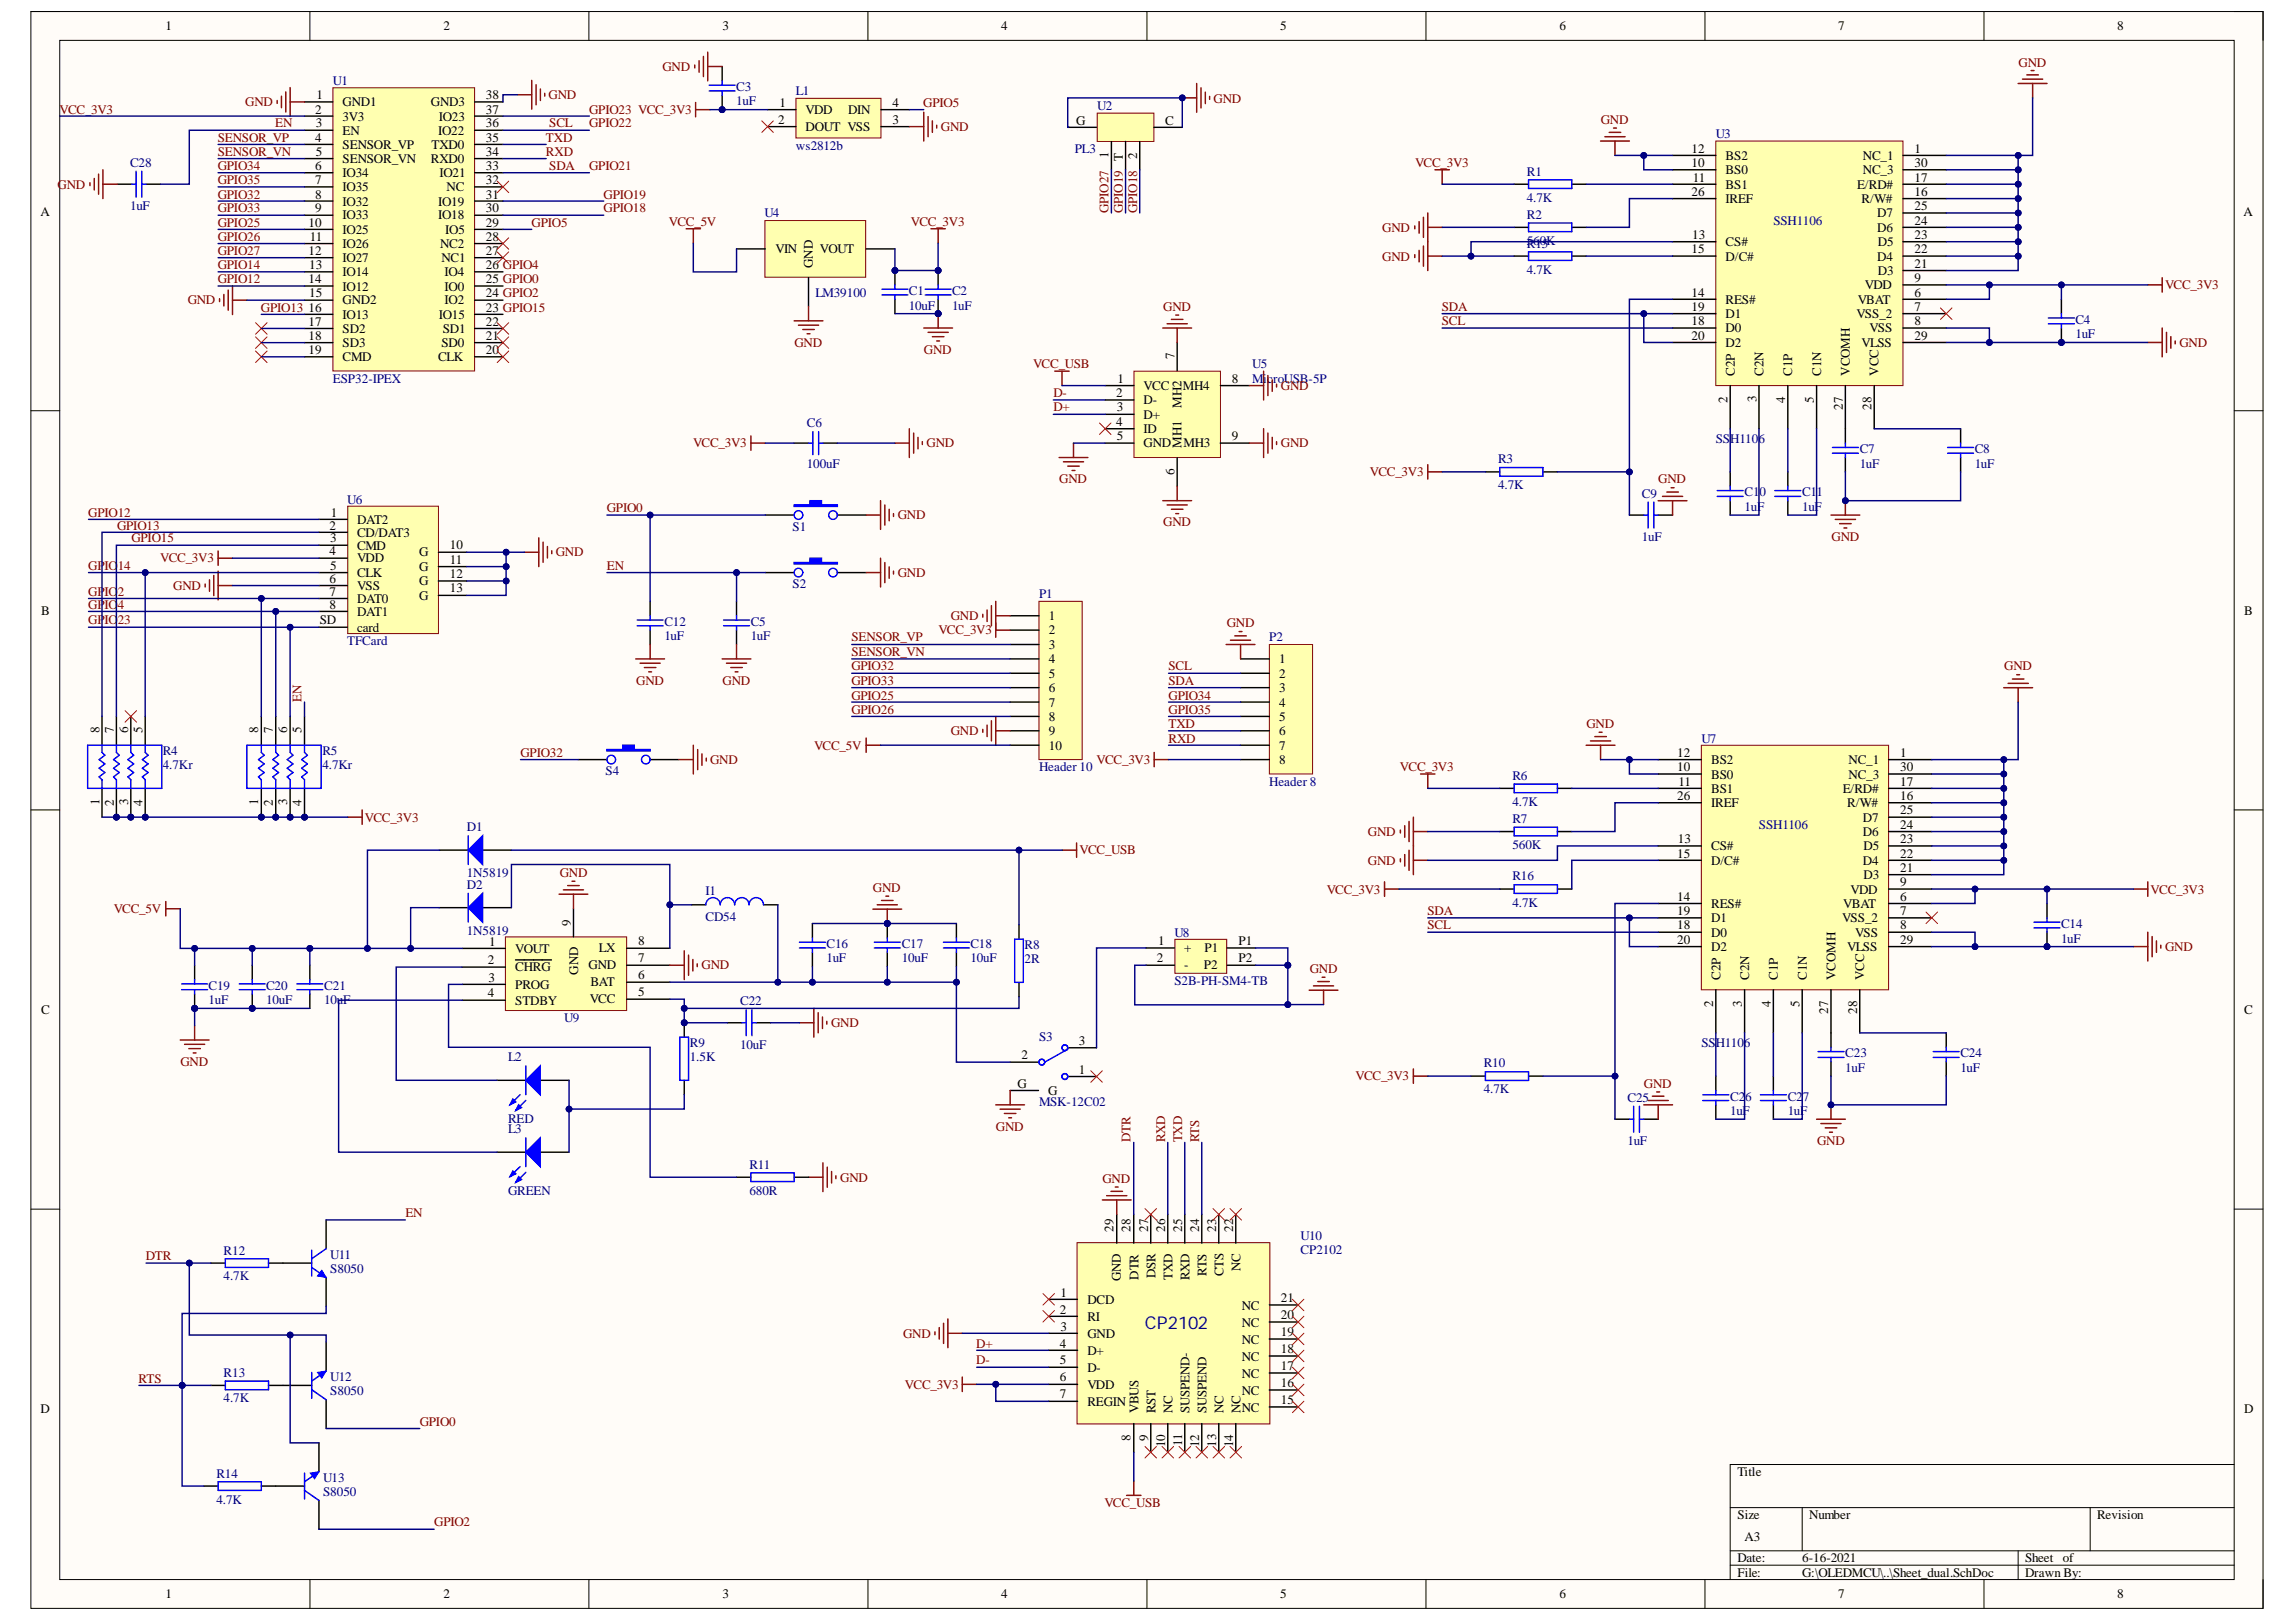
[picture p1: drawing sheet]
<svg xmlns="http://www.w3.org/2000/svg" width="297mm" height="210mm" viewBox="0 0 297 210" stroke-linecap="round" stroke-linejoin="round" font-family="sans-serif">
<defs><g id="words">
<text font-size="2.3" fill="#000080" x="148.1" y="171.9">CP2102</text>
<g font-size="1.7">
<text x="21.4" y="3.9">1</text>
<text x="57.4" y="3.9">2</text>
<text x="93.5" y="3.9">3</text>
<text x="129.5" y="3.9">4</text>
<text x="165.6" y="3.9">5</text>
<text x="201.8" y="3.9">6</text>
<text x="237.8" y="3.9">7</text>
<text x="273.9" y="3.9">8</text>
<text x="40.8" y="14.7">2</text>
<text x="40.9" y="16.5">3</text>
<text x="40.9" y="12.8">1</text>
<text x="44.3" y="13.8">GND1</text>
<text x="44.3" y="15.6">3V3</text>
<text x="44.3" y="17.4">EN</text>
<text x="55.7" y="13.8">GND3</text>
<text x="56.7" y="17.4">IO22</text>
<text x="56.8" y="15.6">IO23</text>
<text x="62.9" y="16.5">36</text>
<text x="62.9" y="14.7">37</text>
<text x="62.9" y="12.8">38</text>
<text x="100.7" y="16.1">2</text>
<text x="100.8" y="13.9">1</text>
<text x="104.2" y="14.8">VDD</text>
<text x="104.2" y="17">DOUT VSS</text>
<text x="109.7" y="14.8">DIN</text>
<text x="115.5" y="16.1">3</text>
<text x="115.5" y="13.9">4</text>
<text x="139.2" y="16.1">G</text>
<text x="150.7" y="16.1">C</text>
<text x="40.8" y="18.3">4</text>
<text x="40.8" y="22">6</text>
<text x="40.8" y="23.8">7</text>
<text x="40.9" y="20.2">5</text>
<text x="44.3" y="19.3">SENSOR_VP</text>
<text x="44.3" y="21.1">SENSOR_VN</text>
<text x="44.3" y="22.9">IO34</text>
<text x="55.7" y="21.1">RXD0</text>
<text x="55.8" y="19.3">TXD0</text>
<text x="56.8" y="22.9">IO21</text>
<text x="62.9" y="23.8">32</text>
<text x="62.9" y="22">33</text>
<text x="62.9" y="20.2">34</text>
<text x="62.9" y="18.3">35</text>
<text x="143.4" y="20.4" transform="rotate(-90 143.4 20.4)">1</text>
<text x="145.3" y="20.8" transform="rotate(-90 145.3 20.8)">T</text>
<text x="147.1" y="20.5" transform="rotate(-90 147.1 20.5)">2</text>
<text x="218.8" y="19.8">12</text>
<text x="218.8" y="21.6">10</text>
<text x="219" y="23.5">11</text>
<text x="223.2" y="20.7">BS2</text>
<text x="223.2" y="22.6">BS0</text>
<text x="241" y="20.7">NC_1</text>
<text x="241" y="22.6">NC_3</text>
<text x="247.7" y="19.8">1</text>
<text x="247.7" y="21.6">30</text>
<text x="247.7" y="23.5">17</text>
<text x="5.2" y="27.9">A</text>
<text x="39.9" y="29.3">10</text>
<text x="40.8" y="25.7">8</text>
<text x="40.8" y="27.5">9</text>
<text x="44.3" y="24.8">IO35</text>
<text x="44.3" y="26.6">IO32</text>
<text x="44.3" y="28.4">IO33</text>
<text x="56.7" y="28.4">IO18</text>
<text x="56.7" y="26.6">IO19</text>
<text x="57.8" y="24.8">NC</text>
<text x="62.9" y="29.3">29</text>
<text x="62.9" y="27.5">30</text>
<text x="62.9" y="25.7">31</text>
<text x="218.8" y="25.4">26</text>
<text x="223.2" y="24.4">BS1</text>
<text x="223.2" y="26.3">IREF</text>
<text x="240.3" y="24.4">E/RD#</text>
<text x="240.8" y="26.3">R/W#</text>
<text x="242.9" y="28.1">D7</text>
<text x="247.7" y="25.4">16</text>
<text x="247.7" y="27.2">25</text>
<text x="247.7" y="29.1">24</text>
<text x="290.2" y="27.9">A</text>
<text x="39.9" y="33">12</text>
<text x="40" y="34.8">13</text>
<text x="40.1" y="31.2">11</text>
<text x="44.3" y="30.3">IO25</text>
<text x="44.3" y="32.1">IO26</text>
<text x="44.3" y="33.9">IO27</text>
<text x="44.3" y="35.8">IO14</text>
<text x="56.9" y="32.1">NC2</text>
<text x="57.1" y="33.9">NC1</text>
<text x="57.5" y="35.8">IO4</text>
<text x="57.6" y="30.3">IO5</text>
<text x="62.9" y="34.8">26 GPIO4</text>
<text x="62.9" y="33">27</text>
<text x="62.9" y="31.2">28</text>
<text x="100.3" y="32.8">VIN</text>
<text x="105.2" y="34.7" transform="rotate(-90 105.2 34.7)">GND</text>
<text x="106.1" y="32.8">VOUT</text>
<text x="218.8" y="32.8">15</text>
<text x="218.9" y="30.9">13</text>
<text x="223.2" y="31.9">CS#</text>
<text x="223.2" y="33.7">D/C#</text>
<text x="242.9" y="30">D6</text>
<text x="242.9" y="33.7">D4</text>
<text x="243" y="31.9">D5</text>
<text x="243" y="35.6">D3</text>
<text x="247.7" y="30.9">23</text>
<text x="247.7" y="32.8">22</text>
<text x="247.7" y="34.7">21</text>
<text x="39.9" y="36.7">14</text>
<text x="39.9" y="40.3">16</text>
<text x="40" y="38.5">15</text>
<text x="44.3" y="37.6">IO12</text>
<text x="44.3" y="39.4">GND2</text>
<text x="44.3" y="41.2">IO13</text>
<text x="56.8" y="41.2">IO15</text>
<text x="57.5" y="39.4">IO2</text>
<text x="57.5" y="37.6">IO0</text>
<text x="62.9" y="40.3">23 GPIO15</text>
<text x="62.9" y="38.5">24 GPIO2</text>
<text x="62.9" y="36.7">25 GPIO0</text>
<text x="218.8" y="38.4">14</text>
<text x="218.8" y="40.2">19</text>
<text x="223.2" y="39.3">RES#</text>
<text x="223.2" y="41.2">D1</text>
<text x="240.2" y="41.2">VSS_2</text>
<text x="240.3" y="39.3">VBAT</text>
<text x="241.3" y="37.4">VDD</text>
<text x="247.7" y="40.2">7</text>
<text x="247.7" y="36.5">9</text>
<text x="247.7" y="38.4">6</text>
<text x="39.9" y="42.2">17</text>
<text x="39.9" y="43.9">18</text>
<text x="39.9" y="45.8">19</text>
<text x="44.3" y="43.1">SD2</text>
<text x="44.3" y="44.9">SD3</text>
<text x="44.3" y="46.7">CMD</text>
<text x="56.7" y="46.7">CLK</text>
<text x="57.1" y="44.9">SD0</text>
<text x="57.3" y="43.1">SD1</text>
<text x="62.9" y="45.8">20</text>
<text x="62.9" y="43.9">21</text>
<text x="62.9" y="42.2">22</text>
<text x="151.9" y="46.5" transform="rotate(-90 151.9 46.5)">7</text>
<text x="218.8" y="42.1">18</text>
<text x="218.8" y="43.9">20</text>
<text x="223.2" y="43">D0</text>
<text x="223.2" y="44.9">D2</text>
<text x="240.8" y="44.9">VLSS</text>
<text x="241.9" y="43">VSS</text>
<text x="247.7" y="42.1">8</text>
<text x="247.7" y="43.9">29</text>
<text x="144.4" y="51.4">2</text>
<text x="144.5" y="53.2">3</text>
<text x="144.6" y="49.5">1</text>
<text x="148" y="50.5">VCC</text>
<text x="148" y="52.3">D-</text>
<text x="152.9" y="52.7" transform="rotate(-90 152.9 52.7)">MH2</text>
<text x="153" y="50.5">MH4</text>
<text x="159.4" y="49.5">8</text>
<text x="223.5" y="52.1" transform="rotate(-90 223.5 52.1)">2</text>
<text x="224.4" y="48.6" transform="rotate(-90 224.4 48.6)">C2P</text>
<text x="227.2" y="52.1" transform="rotate(-90 227.2 52.1)">3</text>
<text x="228.2" y="48.6" transform="rotate(-90 228.2 48.6)">C2N</text>
<text x="230.9" y="52.1" transform="rotate(-90 230.9 52.1)">4</text>
<text x="231.9" y="48.6" transform="rotate(-90 231.9 48.6)">C1P</text>
<text x="234.7" y="52.1" transform="rotate(-90 234.7 52.1)">5</text>
<text x="235.6" y="48.6" transform="rotate(-90 235.6 48.6)">C1N</text>
<text x="238.4" y="53" transform="rotate(-90 238.4 53)">27</text>
<text x="239.3" y="48.6" transform="rotate(-90 239.3 48.6)">VCOMH</text>
<text x="242.1" y="53" transform="rotate(-90 242.1 53)">28</text>
<text x="243" y="48.6" transform="rotate(-90 243 48.6)">VCC</text>
<text x="144.4" y="55.1">4</text>
<text x="144.5" y="57">5</text>
<text x="148" y="54.2">D+</text>
<text x="148" y="56">ID</text>
<text x="148" y="57.9">GND</text>
<text x="152.9" y="58" transform="rotate(-90 152.9 58)">MH1</text>
<text x="153.1" y="57.9">MH3</text>
<text x="159.4" y="57">9</text>
<text x="151.9" y="61.5" transform="rotate(-90 151.9 61.5)">6</text>
<text x="42.6" y="68.5">2</text>
<text x="42.6" y="71.8">4</text>
<text x="42.7" y="70.2">3</text>
<text x="42.8" y="66.9">1</text>
<text x="46.2" y="67.8">DAT2</text>
<text x="46.2" y="69.5">CD/DAT3</text>
<text x="46.2" y="71.2">CMD</text>
<text x="58.2" y="71.1">10</text>
<text x="42.6" y="75.4">6</text>
<text x="42.6" y="77.1">7</text>
<text x="42.7" y="73.7">5</text>
<text x="46.2" y="72.8">VDD</text>
<text x="46.2" y="74.6">CLK</text>
<text x="46.2" y="76.3">VSS</text>
<text x="54.2" y="72">G</text>
<text x="54.2" y="73.9">G</text>
<text x="54.2" y="75.7">G</text>
<text x="54.2" y="77.6">G</text>
<text x="58.2" y="72.9">11</text>
<text x="58.2" y="74.8">12</text>
<text x="58.2" y="76.7">13</text>
<text x="5.3" y="79.5">B</text>
<text x="41.4" y="80.8">SD</text>
<text x="42.6" y="78.8">8</text>
<text x="46.2" y="81.7">card</text>
<text x="46.2" y="78">DAT0</text>
<text x="46.2" y="79.7">DAT1</text>
<text x="135.7" y="80.2">1</text>
<text x="135.7" y="82.1">2</text>
<text x="135.7" y="83.9">3</text>
<text x="290.3" y="79.5">B</text>
<text x="135.7" y="85.8">4</text>
<text x="135.7" y="87.7">5</text>
<text x="135.7" y="89.6">6</text>
<text x="165.5" y="85.8">1</text>
<text x="165.5" y="87.7">2</text>
<text x="165.5" y="89.6">3</text>
<text x="12.9" y="94.9" transform="rotate(-90 12.9 94.9)">8</text>
<text x="14.7" y="94.9" transform="rotate(-90 14.7 94.9)">7</text>
<text x="16.6" y="94.9" transform="rotate(-90 16.6 94.9)">6</text>
<text x="18.4" y="94.9" transform="rotate(-90 18.4 94.9)">5</text>
<text x="33.4" y="94.9" transform="rotate(-90 33.4 94.9)">8</text>
<text x="35.3" y="94.9" transform="rotate(-90 35.3 94.9)">7</text>
<text x="37.1" y="94.9" transform="rotate(-90 37.1 94.9)">6</text>
<text x="39" y="94.9" transform="rotate(-90 39 94.9)">5</text>
<text x="135.7" y="91.5">7</text>
<text x="135.7" y="93.3">8</text>
<text x="135.7" y="95.2">9</text>
<text x="165.5" y="91.5">4</text>
<text x="165.5" y="93.3">5</text>
<text x="165.5" y="95.2">6</text>
<text x="135.7" y="97">10</text>
<text x="165.5" y="97">7</text>
<text x="165.5" y="98.9">8</text>
<text x="217" y="98">12</text>
<text x="217" y="99.8">10</text>
<text x="217.2" y="101.7">11</text>
<text x="221.4" y="98.9">BS2</text>
<text x="221.4" y="100.8">BS0</text>
<text x="239.2" y="98.9">NC_1</text>
<text x="239.2" y="100.8">NC_3</text>
<text x="245.8" y="98">1</text>
<text x="245.8" y="99.8">30</text>
<text x="245.8" y="101.7">17</text>
<text x="12.9" y="104.1" transform="rotate(-90 12.9 104.1)">1</text>
<text x="14.7" y="104.3" transform="rotate(-90 14.7 104.3)">2</text>
<text x="16.6" y="104.2" transform="rotate(-90 16.6 104.2)">3</text>
<text x="18.4" y="104.3" transform="rotate(-90 18.4 104.3)">4</text>
<text x="33.4" y="104.1" transform="rotate(-90 33.4 104.1)">1</text>
<text x="35.3" y="104.3" transform="rotate(-90 35.3 104.3)">2</text>
<text x="37.1" y="104.2" transform="rotate(-90 37.1 104.2)">3</text>
<text x="39" y="104.3" transform="rotate(-90 39 104.3)">4</text>
<text x="217" y="103.5">26</text>
<text x="221.4" y="102.6">BS1</text>
<text x="221.4" y="104.5">IREF</text>
<text x="238.4" y="102.6">E/RD#</text>
<text x="239" y="104.5">R/W#</text>
<text x="241" y="106.3">D7</text>
<text x="245.8" y="103.5">16</text>
<text x="245.8" y="105.4">25</text>
<text x="245.8" y="107.3">24</text>
<text x="217" y="111">15</text>
<text x="217.1" y="109.1">13</text>
<text x="221.4" y="110.1">CS#</text>
<text x="221.4" y="111.9">D/C#</text>
<text x="241" y="108.2">D6</text>
<text x="241" y="111.9">D4</text>
<text x="241.1" y="110.1">D5</text>
<text x="241.1" y="113.8">D3</text>
<text x="245.8" y="109.1">23</text>
<text x="245.8" y="111">22</text>
<text x="245.8" y="112.8">21</text>
<text x="73.9" y="119.8" transform="rotate(-90 73.9 119.8)">9</text>
<text x="217" y="116.6">14</text>
<text x="217" y="118.4">19</text>
<text x="221.4" y="117.5">RES#</text>
<text x="221.4" y="119.4">D1</text>
<text x="238.3" y="119.4">VSS_2</text>
<text x="238.5" y="117.5">VBAT</text>
<text x="239.4" y="115.6">VDD</text>
<text x="245.8" y="118.4">7</text>
<text x="245.8" y="114.7">9</text>
<text x="245.8" y="116.6">6</text>
<text x="63.1" y="124.8">2</text>
<text x="63.3" y="122.4">1</text>
<text x="66.7" y="125.7">CHRG</text>
<text x="66.7" y="123.3">VOUT</text>
<text x="76.1" y="125.4">GND</text>
<text x="77.5" y="123.2">LX</text>
<text x="82.6" y="124.5">7</text>
<text x="82.6" y="122.3">8</text>
<text x="149.6" y="124.5">2</text>
<text x="149.8" y="122.3">1</text>
<text x="153.2" y="123.2">+</text>
<text x="153.2" y="125.4">-</text>
<text x="155.7" y="125.4">P2</text>
<text x="155.8" y="123.2">P1</text>
<text x="160.2" y="122.3">P1</text>
<text x="160.2" y="124.5">P2</text>
<text x="217" y="120.3">18</text>
<text x="217" y="122.1">20</text>
<text x="221.4" y="121.2">D0</text>
<text x="221.4" y="123.1">D2</text>
<text x="239" y="123.1">VLSS</text>
<text x="240" y="121.2">VSS</text>
<text x="245.8" y="120.3">8</text>
<text x="245.8" y="122.1">29</text>
<text x="5.3" y="131.2">C</text>
<text x="63.1" y="129.1">4</text>
<text x="63.2" y="127">3</text>
<text x="66.7" y="128">PROG</text>
<text x="66.7" y="130">STDBY</text>
<text x="74.8" y="126.1" transform="rotate(-90 74.8 126.1)">GND</text>
<text x="76.3" y="129.8">VCC</text>
<text x="76.4" y="127.6">BAT</text>
<text x="82.6" y="128.9">5</text>
<text x="82.6" y="126.7">6</text>
<text x="221.6" y="130.3" transform="rotate(-90 221.6 130.3)">2</text>
<text x="222.6" y="126.8" transform="rotate(-90 222.6 126.8)">C2P</text>
<text x="225.4" y="130.3" transform="rotate(-90 225.4 130.3)">3</text>
<text x="226.3" y="126.8" transform="rotate(-90 226.3 126.8)">C2N</text>
<text x="229.1" y="130.3" transform="rotate(-90 229.1 130.3)">4</text>
<text x="230" y="126.8" transform="rotate(-90 230 126.8)">C1P</text>
<text x="232.8" y="130.3" transform="rotate(-90 232.8 130.3)">5</text>
<text x="233.7" y="126.8" transform="rotate(-90 233.7 126.8)">C1N</text>
<text x="236.5" y="131.2" transform="rotate(-90 236.5 131.2)">27</text>
<text x="237.5" y="126.8" transform="rotate(-90 237.5 126.8)">VCOMH</text>
<text x="240.3" y="131.2" transform="rotate(-90 240.3 131.2)">28</text>
<text x="241.2" y="126.8" transform="rotate(-90 241.2 126.8)">VCC</text>
<text x="290.3" y="131.2">C</text>
<text x="132.1" y="137.1">2</text>
<text x="139.6" y="135.2">3</text>
<text x="131.6" y="140.7">G</text>
<text x="135.6" y="141.7">G</text>
<text x="139.6" y="139">1</text>
<text x="144.1" y="159.4" transform="rotate(-90 144.1 159.4)">29</text>
<text x="146.3" y="159.4" transform="rotate(-90 146.3 159.4)">28</text>
<text x="148.5" y="159.4" transform="rotate(-90 148.5 159.4)">27</text>
<text x="150.7" y="159.4" transform="rotate(-90 150.7 159.4)">26</text>
<text x="152.9" y="159.4" transform="rotate(-90 152.9 159.4)">25</text>
<text x="155.1" y="159.4" transform="rotate(-90 155.1 159.4)">24</text>
<text x="157.3" y="159.4" transform="rotate(-90 157.3 159.4)">23</text>
<text x="159.5" y="159.4" transform="rotate(-90 159.5 159.4)">22</text>
<text x="137.2" y="167.8">1</text>
<text x="145" y="165.8" transform="rotate(-90 145 165.8)">GND</text>
<text x="147.3" y="165.6" transform="rotate(-90 147.3 165.6)">DTR</text>
<text x="149.5" y="165.4" transform="rotate(-90 149.5 165.4)">DSR</text>
<text x="151.7" y="165.6" transform="rotate(-90 151.7 165.6)">TXD</text>
<text x="153.9" y="165.7" transform="rotate(-90 153.9 165.7)">RXD</text>
<text x="156.1" y="165.2" transform="rotate(-90 156.1 165.2)">RTS</text>
<text x="158.3" y="165.2" transform="rotate(-90 158.3 165.2)">CTS</text>
<text x="160.5" y="164.5" transform="rotate(-90 160.5 164.5)">NC</text>
<text x="137.1" y="170">2</text>
<text x="137.2" y="172.2">3</text>
<text x="140.7" y="168.7">DCD</text>
<text x="140.7" y="170.9">RI</text>
<text x="140.7" y="173.1">GND</text>
<text x="160.6" y="173.9">NC</text>
<text x="160.6" y="171.7">NC</text>
<text x="160.6" y="169.5">NC</text>
<text x="165.7" y="172.9">19</text>
<text x="165.7" y="170.7">20</text>
<text x="165.7" y="168.5">21</text>
<text x="137.1" y="174.4">4</text>
<text x="137.1" y="176.6">5</text>
<text x="137.1" y="178.8">6</text>
<text x="140.7" y="175.3">D+</text>
<text x="140.7" y="177.5">D-</text>
<text x="140.7" y="179.7">VDD</text>
<text x="160.6" y="178.3">NC</text>
<text x="160.6" y="176.1">NC</text>
<text x="165.7" y="179.5">16</text>
<text x="165.7" y="177.3">17</text>
<text x="165.7" y="175.1">18</text>
<text x="5.2" y="182.8">D</text>
<text x="137.1" y="181">7</text>
<text x="140.7" y="181.9">REGIN</text>
<text x="147.3" y="182.9" transform="rotate(-90 147.3 182.9)">VBUS</text>
<text x="149.5" y="182.9" transform="rotate(-90 149.5 182.9)">RST</text>
<text x="151.7" y="182.9" transform="rotate(-90 151.7 182.9)">NC</text>
<text x="153.9" y="182.9" transform="rotate(-90 153.9 182.9)">SUSPEND-</text>
<text x="156.1" y="182.9" transform="rotate(-90 156.1 182.9)">SUSPEND</text>
<text x="158.3" y="182.9" transform="rotate(-90 158.3 182.9)">NC</text>
<text x="160.5" y="182.9" transform="rotate(-90 160.5 182.9)">NC</text>
<text x="160.6" y="180.5">NC</text>
<text x="165.7" y="181.7">15</text>
<text x="290.3" y="182.8">D</text>
<text x="146.3" y="186.5" transform="rotate(-90 146.3 186.5)">8</text>
<text x="148.5" y="186.5" transform="rotate(-90 148.5 186.5)">9</text>
<text x="150.7" y="187.3" transform="rotate(-90 150.7 187.3)">10</text>
<text x="152.9" y="187.1" transform="rotate(-90 152.9 187.1)">11</text>
<text x="155.1" y="187.3" transform="rotate(-90 155.1 187.3)">12</text>
<text x="157.3" y="187.2" transform="rotate(-90 157.3 187.2)">13</text>
<text x="159.5" y="187.3" transform="rotate(-90 159.5 187.3)">14</text>
<text x="224.8" y="191">Title</text>
<text x="224.8" y="196.6">Size</text>
<text x="234.1" y="196.6">Number</text>
<text x="271.3" y="196.6">Revision</text>
<text x="224.8" y="202.2">Date:</text>
<text x="225.7" y="199.4">A3</text>
<text x="233.1" y="202.2">6-16-2021</text>
<text x="262" y="202.2">Sheet</text>
<text x="266.9" y="202.2">of</text>
<text x="21.4" y="206.8">1</text>
<text x="57.4" y="206.8">2</text>
<text x="93.5" y="206.8">3</text>
<text x="129.5" y="206.8">4</text>
<text x="165.6" y="206.8">5</text>
<text x="201.8" y="206.8">6</text>
<text x="224.8" y="204.1">File:</text>
<text x="233.1" y="204.1">G:\OLEDMCU\..\Sheet_dual.SchDoc</text>
<text x="237.8" y="206.8">7</text>
<text x="262" y="204.1">Drawn By:</text>
<text x="273.9" y="206.8">8</text>
</g>
<g font-size="1.7" fill="#000080">
<text x="43.1" y="11">U1</text>
<text x="95.3" y="11.7">C3</text>
<text x="95.3" y="13.6">1uF</text>
<text x="103" y="12.3">L1</text>
<text x="142" y="14.3">U2</text>
<text x="222" y="17.9">U3</text>
<text x="16.8" y="21.6">C28</text>
<text x="103" y="19.4">ws2812b</text>
<text x="139.1" y="19.8">PL3</text>
<text x="197.5" y="22.7">R1</text>
<text x="16.8" y="27.2">1uF</text>
<text x="98.9" y="28.1">U4</text>
<text x="197.5" y="26.1">4.7K</text>
<text x="197.5" y="28.3">R2</text>
<text x="229.4" y="29.1">SSH1106</text>
<text x="197.5" y="31.7">560K</text>
<text x="197.5" y="32">R15</text>
<text x="197.5" y="35.4">4.7K</text>
<text x="105.5" y="38.4">LM39100</text>
<text x="117.6" y="38.2">C1</text>
<text x="117.6" y="40.1">10uF</text>
<text x="123.2" y="38.2">C2</text>
<text x="123.2" y="40.1">1uF</text>
<text x="268.5" y="41.9">C4</text>
<text x="162" y="47.7">U5</text>
<text x="268.5" y="43.8">1uF</text>
<text x="43.1" y="49.5">ESP32-IPEX</text>
<text x="162" y="49.5">Mi</text>
<text x="163.9" y="49.5">croUSB-5P</text>
<text x="104.4" y="55.3">C6</text>
<text x="193.8" y="59.9">R3</text>
<text x="222" y="57.4">SSH1106</text>
<text x="240.6" y="58.7">C7</text>
<text x="255.5" y="58.7">C8</text>
<text x="44.9" y="65.2">U6</text>
<text x="104.4" y="60.5">100uF</text>
<text x="193.8" y="63.3">4.7K</text>
<text x="212.4" y="64.4">C9</text>
<text x="225.7" y="64.2">C10</text>
<text x="233.1" y="64.2">C11</text>
<text x="240.6" y="60.5">1uF</text>
<text x="255.5" y="60.5">1uF</text>
<text x="102.5" y="68.7">S1</text>
<text x="212.4" y="70">1uF</text>
<text x="225.7" y="66.1">1uF</text>
<text x="233.1" y="66.1">1uF</text>
<text x="102.5" y="76.2">S2</text>
<text x="134.4" y="77.4">P1</text>
<text x="44.9" y="83.5">TFCard</text>
<text x="85.9" y="81">C12</text>
<text x="85.9" y="82.8">1uF</text>
<text x="97.1" y="81">C5</text>
<text x="97.1" y="82.8">1uF</text>
<text x="164.2" y="83">P2</text>
<text x="21.1" y="97.7">R4</text>
<text x="21.1" y="99.6">4.7Kr</text>
<text x="41.7" y="97.7">R5</text>
<text x="41.7" y="99.6">4.7Kr</text>
<text x="78.3" y="100.3">S4</text>
<text x="134.4" y="99.8">Header 10</text>
<text x="164.2" y="101.7">Header 8</text>
<text x="195.7" y="100.9">R6</text>
<text x="220.1" y="96.1">U7</text>
<text x="60.4" y="107.6">D1</text>
<text x="195.7" y="104.3">4.7K</text>
<text x="195.7" y="106.5">R7</text>
<text x="227.6" y="107.3">SSH1106</text>
<text x="60.4" y="113.5">1N5819</text>
<text x="195.7" y="109.9">560K</text>
<text x="195.7" y="113.9">R16</text>
<text x="60.4" y="115">D2</text>
<text x="91.3" y="115.8">I1</text>
<text x="91.3" y="119.2">CD54</text>
<text x="195.7" y="117.3">4.7K</text>
<text x="60.4" y="121">1N5819</text>
<text x="106.9" y="122.6">C16</text>
<text x="106.9" y="124.5">1uF</text>
<text x="116.7" y="122.6">C17</text>
<text x="116.7" y="124.5">10uF</text>
<text x="125.5" y="122.6">C18</text>
<text x="125.5" y="124.5">10uF</text>
<text x="132.6" y="122.8">R8</text>
<text x="132.6" y="124.7">2R</text>
<text x="151.9" y="121.2">U8</text>
<text x="266.6" y="120.1">C14</text>
<text x="266.6" y="122">1uF</text>
<text x="27" y="128.1">C19</text>
<text x="27" y="129.9">1uF</text>
<text x="34.4" y="128.1">C20</text>
<text x="34.4" y="129.9">10uF</text>
<text x="42" y="128.1">C21</text>
<text x="42" y="129.9">10uF</text>
<text x="95.8" y="130.1">C22</text>
<text x="151.9" y="127.5">S2B-PH-SM4-TB</text>
<text x="65.7" y="137.4">L2</text>
<text x="73" y="132.2">U9</text>
<text x="89.2" y="135.5">R9</text>
<text x="89.2" y="137.4">1.5K</text>
<text x="95.8" y="135.8">10uF</text>
<text x="134.4" y="134.7">S3</text>
<text x="220.1" y="135.5">SSH1106</text>
<text x="238.7" y="136.8">C23</text>
<text x="253.6" y="136.8">C24</text>
<text x="134.4" y="143.2">MSK-12C02</text>
<text x="191.9" y="138.1">R10</text>
<text x="191.9" y="141.5">4.7K</text>
<text x="210.6" y="142.6">C25</text>
<text x="223.8" y="142.4">C26</text>
<text x="231.3" y="142.4">C27</text>
<text x="238.7" y="138.7">1uF</text>
<text x="253.6" y="138.7">1uF</text>
<text x="65.7" y="145.4">RED</text>
<text x="65.7" y="146.7">L3</text>
<text x="210.6" y="148.2">1uF</text>
<text x="223.8" y="144.3">1uF</text>
<text x="231.3" y="144.3">1uF</text>
<text x="65.7" y="154.7">GREEN</text>
<text x="96.9" y="151.2">R11</text>
<text x="96.9" y="154.6">680R</text>
<text x="168.3" y="160.4">U10</text>
<text x="28.9" y="162.4">R12</text>
<text x="28.9" y="165.7">4.7K</text>
<text x="42.7" y="162.9">U11</text>
<text x="42.7" y="164.7">S8050</text>
<text x="168.3" y="162.3">CP2102</text>
<text x="28.9" y="178.2">R13</text>
<text x="42.7" y="178.7">U12</text>
<text x="28.9" y="181.5">4.7K</text>
<text x="42.7" y="180.6">S8050</text>
<text x="28" y="191.2">R14</text>
<text x="41.8" y="191.8">U13</text>
<text x="28" y="194.6">4.7K</text>
<text x="41.8" y="193.7">S8050</text>
</g>
<g font-size="1.7" fill="#800000">
<text x="85.7" y="9.2">GND</text>
<text x="261.1" y="8.6">GND</text>
<text x="7.7" y="14.7">VCC_3V3</text>
<text x="31.7" y="13.8">GND</text>
<text x="35.6" y="16.5">EN</text>
<text x="71" y="12.8">GND</text>
<text x="71.1" y="16.5">SCL</text>
<text x="76.2" y="14.7">GPIO23 VCC_3V3</text>
<text x="76.2" y="16.5">GPIO22</text>
<text x="119.4" y="13.9">GPIO5</text>
<text x="121.7" y="17">GND</text>
<text x="157" y="13.3">GND</text>
<text x="207.1" y="16.1">GND</text>
<text x="28.2" y="23.8">GPIO35</text>
<text x="28.2" y="22">GPIO34</text>
<text x="28.2" y="20.2">SENSOR_VN</text>
<text x="28.2" y="18.3">SENSOR_VP</text>
<text x="70.6" y="18.3">TXD</text>
<text x="70.6" y="20.2">RXD</text>
<text x="71.1" y="22">SDA</text>
<text x="76.2" y="22">GPIO21</text>
<text x="183.1" y="21.6">VCC_3V3</text>
<text x="7.4" y="24.4">GND</text>
<text x="28.2" y="29.3">GPIO25</text>
<text x="28.2" y="27.5">GPIO33</text>
<text x="28.2" y="25.7">GPIO32</text>
<text x="68.8" y="29.3">GPIO5</text>
<text x="78.1" y="25.7">GPIO19</text>
<text x="78.1" y="27.5">GPIO18</text>
<text x="86.5" y="29.2">VCC_5V</text>
<text x="117.8" y="29.2">VCC_3V3</text>
<text x="143.4" y="27.6" transform="rotate(-90 143.4 27.6)">GPIO27</text>
<text x="145.3" y="27.6" transform="rotate(-90 145.3 27.6)">GPIO19</text>
<text x="147.1" y="27.6" transform="rotate(-90 147.1 27.6)">GPIO18</text>
<text x="28.2" y="34.8">GPIO14</text>
<text x="28.2" y="31.2">GPIO26</text>
<text x="28.2" y="33">GPIO27</text>
<text x="178.8" y="30">GND</text>
<text x="178.8" y="33.7">GND</text>
<text x="24.3" y="39.4">GND</text>
<text x="28.2" y="36.7">GPIO12</text>
<text x="33.8" y="40.3">GPIO13</text>
<text x="150.5" y="40.2">GND</text>
<text x="186.5" y="40.2">SDA</text>
<text x="280.1" y="37.4">VCC_3V3</text>
<text x="102.8" y="44.9">GND</text>
<text x="119.5" y="45.8">GND</text>
<text x="133.7" y="47.7">VCC_USB</text>
<text x="186.5" y="42.1">SCL</text>
<text x="282" y="44.9">GND</text>
<text x="136.3" y="51.4">D-</text>
<text x="136.3" y="53.2">D+</text>
<text x="165.7" y="50.5">GND</text>
<text x="89.7" y="57.9">VCC_3V3</text>
<text x="119.9" y="57.9">GND</text>
<text x="165.7" y="57.9">GND</text>
<text x="137" y="62.5">GND</text>
<text x="177.2" y="61.6">VCC_3V3</text>
<text x="214.5" y="62.5">GND</text>
<text x="11.4" y="66.9">GPIO12</text>
<text x="15.1" y="68.5">GPIO13</text>
<text x="17" y="70.2">GPIO15</text>
<text x="78.5" y="66.3">GPIO0</text>
<text x="116.1" y="67.2">GND</text>
<text x="150.5" y="68.1">GND</text>
<text x="237" y="70">GND</text>
<text x="11.4" y="73.7">GPIO</text>
<text x="11.4" y="77.1">GPIO</text>
<text x="15.2" y="73.7">14</text>
<text x="15.2" y="77.1">2</text>
<text x="20.7" y="72.8">VCC_3V3</text>
<text x="22.4" y="76.3">GND</text>
<text x="71.9" y="72">GND</text>
<text x="78.5" y="73.7">EN</text>
<text x="116.1" y="74.6">GND</text>
<text x="11.4" y="78.8">GPIO</text>
<text x="11.4" y="80.8">GPIO</text>
<text x="15.2" y="78.8">4</text>
<text x="15.2" y="80.8">23</text>
<text x="110.1" y="83">SENSOR_VP</text>
<text x="121.4" y="82.1">VCC_3V3</text>
<text x="123" y="80.2">GND</text>
<text x="158.7" y="81.1">GND</text>
<text x="82.3" y="88.7">GND</text>
<text x="93.5" y="88.7">GND</text>
<text x="110.1" y="84.9">SENSOR_VN</text>
<text x="110.1" y="88.7">GPIO33</text>
<text x="110.1" y="86.7">GPIO32</text>
<text x="151.2" y="86.7">SCL</text>
<text x="151.2" y="88.7">SDA</text>
<text x="259.3" y="86.7">GND</text>
<text x="39" y="90.9" transform="rotate(-90 39 90.9)">EN</text>
<text x="110.1" y="92.4">GPIO26</text>
<text x="110.1" y="90.5">GPIO25</text>
<text x="123" y="95.2">GND</text>
<text x="151.2" y="94.2">TXD</text>
<text x="151.2" y="90.5">GPIO34</text>
<text x="151.2" y="92.4">GPIO35</text>
<text x="205.2" y="94.2">GND</text>
<text x="67.3" y="98">GPIO32</text>
<text x="91.9" y="98.9">GND</text>
<text x="105.3" y="97">VCC_5V</text>
<text x="141.9" y="98.9">VCC_3V3</text>
<text x="151.2" y="96.1">RXD</text>
<text x="181.1" y="99.8">VCC_3V3</text>
<text x="47.2" y="106.3">VCC_3V3</text>
<text x="72.4" y="113.5">GND</text>
<text x="139.7" y="110.6">VCC_USB</text>
<text x="177" y="108.2">GND</text>
<text x="177" y="111.9">GND</text>
<text x="14.7" y="118.2">VCC_5V</text>
<text x="112.9" y="115.5">GND</text>
<text x="171.6" y="115.6">VCC_3V3</text>
<text x="184.7" y="118.4">SDA</text>
<text x="278.2" y="115.6">VCC_3V3</text>
<text x="90.8" y="125.4">GND</text>
<text x="169.4" y="125.9">GND</text>
<text x="184.7" y="120.3">SCL</text>
<text x="280.1" y="123.1">GND</text>
<text x="23.3" y="137.9">GND</text>
<text x="107.5" y="133">GND</text>
<text x="175.4" y="139.8">VCC_3V3</text>
<text x="212.7" y="140.7">GND</text>
<text x="128.8" y="146.3">GND</text>
<text x="146.3" y="147.8" transform="rotate(-90 146.3 147.8)">DTR</text>
<text x="150.7" y="147.8" transform="rotate(-90 150.7 147.8)">RXD</text>
<text x="152.9" y="147.8" transform="rotate(-90 152.9 147.8)">TXD</text>
<text x="155.1" y="147.8" transform="rotate(-90 155.1 147.8)">RTS</text>
<text x="235.1" y="148.2">GND</text>
<text x="108.7" y="152.9">GND</text>
<text x="142.6" y="153.1">GND</text>
<text x="52.4" y="157.5">EN</text>
<text x="18.9" y="163.1">DTR</text>
<text x="116.8" y="173.1">GND</text>
<text x="17.9" y="178.9">RTS</text>
<text x="117.1" y="179.7">VCC_3V3</text>
<text x="126.3" y="174.4">D+</text>
<text x="126.3" y="176.6">D-</text>
<text x="54.3" y="184.5">GPIO0</text>
<text x="56.2" y="197.5">GPIO2</text>
<text x="142.9" y="195">VCC_USB</text>
</g>
</g></defs>
<path d="M4 1.5h288.8v206.6h-288.8z" fill-rule="evenodd" fill="#fffcf8"/>
<path d="M4 1.5h288.8v206.6h-288.8z" fill="none" stroke="#000" stroke-width=".13"/>
<path d="M7.7 5.2h281.3v199.2h-281.3z" fill-rule="evenodd" fill="#fffcf8"/>
<g fill="none" stroke="#000" stroke-width=".13">
<path d="M4 1.5h3.7M7.7 5.2h281.3v199.2h-281.3zM40.1 1.5v3.7M76.2 1.5v3.7M112.3 1.5v3.7M148.4 1.5v3.7M184.5 1.5v3.7M220.6 1.5v3.7M256.7 1.5v3.7M289 1.5h3.8v3.7M4 53.2h3.7M289 53.2h3.8"/>
<path d="M4 104.8h3.7M289 104.8h3.8M4 156.5h3.7M289 156.5h3.8M223.8 195.1h65.2M233.2 195.1v5.6M270.4 195.1v5.6M289 189.5h-65.2v14.9M40.1 204.4v3.7M76.2 204.4v3.7M112.3 204.4v3.7M148.4 204.4v3.7"/>
<path d="M184.5 204.4v3.7M220.6 204.4v3.7M223.8 200.7h65.2M223.8 202.6h65.2M256.7 204.4v3.7M261.1 200.7v3.7M292.8 204.4v3.7"/>
</g>
<path d="M43.1 11.4h18.3v36.6h-18.3z" fill-rule="evenodd" fill="#ffffb0"/>
<path d="M43.1 11.4h18.3v36.6h-18.3z" fill="none" stroke="#800000" stroke-width=".13"/>
<g fill="none" stroke="#000" stroke-width=".18">
<path d="M39.4 13.2h3.7M39.4 15h3.7M39.4 16.9h3.7M39.4 18.7h3.7M61.4 13.2h3.7M61.4 15h3.7M61.4 16.9h3.7M61.4 18.7h3.7M39.4 20.5h3.7M39.4 22.4h3.7M39.4 24.2h3.7M39.4 26h3.7"/>
<path d="M39.4 27.9h3.7M39.4 29.7h3.7M39.4 31.5h3.7M39.4 33.3h3.7M39.4 35.2h3.7M39.4 37h3.7M39.4 38.8h3.7M61.4 20.5h3.7M61.4 22.4h3.7M61.4 24.2h3.7M61.4 26h3.7M61.4 27.9h3.7"/>
<path d="M61.4 29.7h3.7M61.4 31.5h3.7M61.4 33.3h3.7M61.4 35.2h3.7M61.4 37h3.7M61.4 38.8h3.7M39.4 40.7h3.7M39.4 42.5h3.7M39.4 44.3h3.7M39.4 46.2h3.7M61.4 40.7h3.7M61.4 42.5h3.7"/>
<path d="M61.4 44.3h3.7M61.4 46.2h3.7"/>
</g>
<g fill="none" stroke="#800000" stroke-width=".18">
<path d="M35.9 13v.4M36.4 12.4v1.5M37 11.9v2.6M37.5 11.3v3.8M37.5 13.2h1.9M66.9 12.3h1.9M68.8 10.4v3.7M69.4 11v2.6M69.9 11.5v1.5M70.5 12.1v.3M28.4 38.7v.3M29 38.1v1.5"/>
<path d="M29.5 37.5v2.6M30.1 37v3.7M30.1 38.8h1.8"/>
</g>
<path d="M64.3 23.4l1.5 1.5M64.3 30.8l1.5 1.5M64.3 32.6l1.5 1.5M65.8 23.4l-1.5 1.5M65.8 30.8l-1.5 1.5M65.8 32.6l-1.5 1.5" fill="none" stroke="#f00" stroke-width=".13"/>
<path d="M45 65.5h11.7v16.5h-11.7z" fill-rule="evenodd" fill="#ffffb0"/>
<path d="M45 65.5h11.7v16.5h-11.7z" fill="none" stroke="#800000" stroke-width=".13"/>
<g fill="none" stroke="#000" stroke-width=".18">
<path d="M41.3 67.2h3.6M41.3 68.9h3.6M41.3 70.6h3.6M41.3 72.2h3.6M41.3 74.1h3.6M41.3 75.8h3.6M41.3 77.5h3.6M41.3 79.1h3.6M56.7 71.5h3.7M56.7 73.3h3.7M56.7 75.2h3.7M56.7 77h3.7"/>
<path d="M41.3 81.2h3.6"/>
</g>
<path d="M88.8 29.6h1.8M89.7 29.6v1.9M120.4 29.6h1.9M121.4 29.6v1.9" fill="none" stroke="#800000" stroke-width=".18"/>
<path d="M99 28.5h13v7.4h-13z" fill-rule="evenodd" fill="#ffffb0"/>
<path d="M99 28.5h13v7.4h-13z" fill="none" stroke="#800000" stroke-width=".13"/>
<path d="M95.3 32.2h3.7M104.6 35.9v3.8M112.1 32.2h3.7" fill="none" stroke="#000" stroke-width=".18"/>
<path d="M104.6 39.7v1.8M102.7 41.5h3.8M103.3 42.1h2.6M103.9 42.6h1.4M104.4 43.2h.4" fill="none" stroke="#800000" stroke-width=".18"/>
<circle cx="115.8" cy="35" r=".37" fill="#000080"/>
<circle cx="115.8" cy="35" r=".37" fill="none" stroke="#000080" stroke-width=".13"/>
<path d="M115.8 35v1.9" fill="none" stroke="#000" stroke-width=".18"/>
<circle cx="115.8" cy="35" r=".37" fill="#000080"/>
<circle cx="115.8" cy="35" r=".37" fill="none" stroke="#000080" stroke-width=".13"/>
<path d="M115.8 38.7v1.9" fill="none" stroke="#000" stroke-width=".18"/>
<path d="M114.1 38.2h3.4M114.1 37.4h3.4M115.8 36.9v.5M115.8 38.2v.5" fill="none" stroke="#00f" stroke-width=".18"/>
<circle cx="121.4" cy="35" r=".37" fill="#000080"/>
<circle cx="121.4" cy="35" r=".37" fill="none" stroke="#000080" stroke-width=".13"/>
<circle cx="121.4" cy="40.6" r=".37" fill="#000080"/>
<circle cx="121.4" cy="40.6" r=".37" fill="none" stroke="#000080" stroke-width=".13"/>
<path d="M121.4 35v1.9" fill="none" stroke="#000" stroke-width=".18"/>
<circle cx="121.4" cy="35" r=".37" fill="#000080"/>
<circle cx="121.4" cy="35" r=".37" fill="none" stroke="#000080" stroke-width=".13"/>
<path d="M121.4 38.7v1.9" fill="none" stroke="#000" stroke-width=".18"/>
<circle cx="121.4" cy="40.6" r=".37" fill="#000080"/>
<circle cx="121.4" cy="40.6" r=".37" fill="none" stroke="#000080" stroke-width=".13"/>
<path d="M119.7 38.2h3.3M119.7 37.4h3.3M121.4 36.9v.5M121.4 38.2v.5" fill="none" stroke="#00f" stroke-width=".18"/>
<path d="M119.5 42.4h3.7M120.1 43h2.6M120.6 43.6h1.5M121.2 44.1h.4M121.4 40.6v1.8" fill="none" stroke="#800000" stroke-width=".18"/>
<circle cx="121.4" cy="40.6" r=".37" fill="#000080"/>
<circle cx="121.4" cy="40.6" r=".37" fill="none" stroke="#000080" stroke-width=".13"/>
<path d="M26.5 75.6v.4M27.1 75v1.5M27.7 74.5v2.6M28.2 71.3v1.9M28.2 73.9v3.7M28.2 72.2h1.9M28.2 75.8h1.9" fill="none" stroke="#800000" stroke-width=".18"/>
<path d="M103 12.7h11v5.2h-11z" fill-rule="evenodd" fill="#ffffb0"/>
<path d="M103 12.7h11v5.2h-11z" fill="none" stroke="#800000" stroke-width=".13"/>
<path d="M99.3 14.2h3.7M99.3 16.4h3.7M114 14.2h3.6M114 16.4h3.6" fill="none" stroke="#000" stroke-width=".18"/>
<path d="M67.8 71.5h1.9M69.7 69.6v3.7M70.3 70.2v2.6M70.8 70.7v1.5M71.4 71.3v.3" fill="none" stroke="#800000" stroke-width=".18"/>
<circle cx="15.1" cy="105.7" r=".37" fill="#000080"/>
<circle cx="15.1" cy="105.7" r=".37" fill="none" stroke="#000080" stroke-width=".13"/>
<circle cx="16.9" cy="105.7" r=".37" fill="#000080"/>
<circle cx="16.9" cy="105.7" r=".37" fill="none" stroke="#000080" stroke-width=".13"/>
<circle cx="18.8" cy="105.7" r=".37" fill="#000080"/>
<circle cx="18.8" cy="105.7" r=".37" fill="none" stroke="#000080" stroke-width=".13"/>
<path d="M13.2 102v3.7M15.1 102v3.7" fill="none" stroke="#000" stroke-width=".18"/>
<circle cx="15.1" cy="105.7" r=".37" fill="#000080"/>
<circle cx="15.1" cy="105.7" r=".37" fill="none" stroke="#000080" stroke-width=".13"/>
<path d="M16.9 102v3.7" fill="none" stroke="#000" stroke-width=".18"/>
<circle cx="16.9" cy="105.7" r=".37" fill="#000080"/>
<circle cx="16.9" cy="105.7" r=".37" fill="none" stroke="#000080" stroke-width=".13"/>
<path d="M18.8 102v3.7" fill="none" stroke="#000" stroke-width=".18"/>
<circle cx="18.8" cy="105.7" r=".37" fill="#000080"/>
<circle cx="18.8" cy="105.7" r=".37" fill="none" stroke="#000080" stroke-width=".13"/>
<path d="M13.2 92.7v3.7M15.1 92.7v3.7M16.9 92.7v3.7M18.8 92.7v3.7" fill="none" stroke="#000" stroke-width=".18"/>
<path d="M11.3 96.4h9.6v5.6h-9.6zM13.2 96.4v1l.4 .3-.8 .6 .8 .6-.8 .5 .8 .6-.8 .5 .4 .4v1.1M15.1 96.4v1l.3 .3-.7 .6 .7 .6-.7 .5 .7 .6-.7 .5 .4 .4v1.1M16.9 96.4v1l.4 .3-.8 .6 .8 .6-.8 .5 .8 .6-.8 .5 .4 .4v1.1M18.8 96.4v1l.4 .3-.8 .6 .8 .6-.8 .5 .8 .6-.8 .5 .4 .4v1.1" fill="none" stroke="#00f" stroke-width=".18"/>
<circle cx="33.8" cy="105.7" r=".37" fill="#000080"/>
<circle cx="33.8" cy="105.7" r=".37" fill="none" stroke="#000080" stroke-width=".13"/>
<circle cx="35.7" cy="105.7" r=".37" fill="#000080"/>
<circle cx="35.7" cy="105.7" r=".37" fill="none" stroke="#000080" stroke-width=".13"/>
<circle cx="37.5" cy="105.7" r=".37" fill="#000080"/>
<circle cx="37.5" cy="105.7" r=".37" fill="none" stroke="#000080" stroke-width=".13"/>
<circle cx="39.4" cy="105.7" r=".37" fill="#000080"/>
<circle cx="39.4" cy="105.7" r=".37" fill="none" stroke="#000080" stroke-width=".13"/>
<path d="M33.8 102v3.7" fill="none" stroke="#000" stroke-width=".18"/>
<circle cx="33.8" cy="105.7" r=".37" fill="#000080"/>
<circle cx="33.8" cy="105.7" r=".37" fill="none" stroke="#000080" stroke-width=".13"/>
<path d="M35.7 102v3.7" fill="none" stroke="#000" stroke-width=".18"/>
<circle cx="35.7" cy="105.7" r=".37" fill="#000080"/>
<circle cx="35.7" cy="105.7" r=".37" fill="none" stroke="#000080" stroke-width=".13"/>
<path d="M37.5 102v3.7" fill="none" stroke="#000" stroke-width=".18"/>
<circle cx="37.5" cy="105.7" r=".37" fill="#000080"/>
<circle cx="37.5" cy="105.7" r=".37" fill="none" stroke="#000080" stroke-width=".13"/>
<path d="M39.4 102v3.7" fill="none" stroke="#000" stroke-width=".18"/>
<circle cx="39.4" cy="105.7" r=".37" fill="#000080"/>
<circle cx="39.4" cy="105.7" r=".37" fill="none" stroke="#000080" stroke-width=".13"/>
<path d="M102.7 57.3h1.9M106.5 57.3h1.8M33.8 92.7v3.7M35.7 92.7v3.7M37.5 92.7v3.7M39.4 92.7v3.7" fill="none" stroke="#000" stroke-width=".18"/>
<path d="M104.6 57.3h.6M105.2 55.9v2.9M105.9 55.9v2.9M105.9 57.3h.6M31.9 96.4h9.6v5.6h-9.6zM33.8 96.4v1l.4 .3-.8 .6 .8 .6-.8 .5 .8 .6-.8 .5 .4 .4v1.1M35.7 96.4v1l.3 .3-.7 .6 .7 .6-.7 .5 .7 .6-.7 .5 .4 .4v1.1M37.5 96.4v1l.4 .3-.7 .6 .7 .6-.7 .5 .7 .6-.7 .5 .3 .4v1.1M39.4 96.4v1l.4 .3-.8 .6 .8 .6-.8 .5 .8 .6-.8 .5 .4 .4v1.1" fill="none" stroke="#00f" stroke-width=".18"/>
<g fill="none" stroke="#800000" stroke-width=".18">
<path d="M90 13.3v1.8M90 14.2h1.9M117.6 16.4h1.9M119.5 14.5v3.8M120.1 15.1v2.6M120.6 15.6v1.5M121.2 16.2v.4M97.1 56.4v1.9M97.1 57.3h1.9M115.8 57.3h1.8M117.6 55.5v3.7M118.2 56v2.6"/>
<path d="M118.8 56.6v1.5M119.3 57.2v.3M45 105.7h1.9M46.9 104.8v1.9"/>
</g>
<path d="M98.6 15.6l1.5 1.5M100.1 15.6l-1.5 1.5" fill="none" stroke="#f00" stroke-width=".13"/>
<path d="M222 18.3h24.2v31.6h-24.2z" fill-rule="evenodd" fill="#ffffb0"/>
<path d="M222 18.3h24.2v31.6h-24.2z" fill="none" stroke="#800000" stroke-width=".13"/>
<g fill="none" stroke="#000" stroke-width=".19">
<path d="M216.4 20.1h5.6M216.4 22h5.6M216.4 23.8h5.6M216.4 25.7h5.6M216.4 31.3h5.6M216.4 33.1h5.6M216.4 38.7h5.6M246.2 20.1h5.6M246.2 22h5.6M246.2 23.8h5.6M246.2 25.7h5.6M246.2 31.3h5.6"/>
<path d="M246.2 33.1h5.6M246.2 38.7h5.6M246.2 27.6h5.6M246.2 29.4h5.6M246.2 35h5.6M246.2 36.9h5.6M216.4 40.6h5.6M216.4 42.4h5.6M216.4 44.3h5.6M223.8 49.9v5.6M227.6 49.9v5.6M231.3 49.9v5.6"/>
<path d="M235 49.9v5.6M238.7 49.9v5.6M242.5 49.9v5.6M246.2 40.6h5.6M246.2 42.4h5.6M246.2 44.3h5.6"/>
</g>
<path d="M261.1 10.8h3.7M261.7 10.2h2.6M262.2 9.7h1.5M262.8 9.1h.3M263 10.8v1.9M277.9 36.9h1.8M279.7 35.9v1.9M277.9 44.3h1.8M279.7 42.4v3.8M280.3 43v2.6M280.8 43.6v1.5M281.4 44.1v.4" fill="none" stroke="#800000" stroke-width=".19"/>
<circle cx="266.7" cy="44.3" r=".37" fill="#000080"/>
<circle cx="266.7" cy="44.3" r=".37" fill="none" stroke="#000080" stroke-width=".13"/>
<path d="M266.7 38.7v1.9M266.7 42.4v1.9" fill="none" stroke="#000" stroke-width=".19"/>
<circle cx="266.7" cy="44.3" r=".37" fill="#000080"/>
<circle cx="266.7" cy="44.3" r=".37" fill="none" stroke="#000080" stroke-width=".13"/>
<path d="M237.1 58.6h3.3M237.1 57.9h3.3M238.7 57.3v.6M238.7 58.6v.6M252 58.6h3.3M252 57.9h3.3M253.6 57.3v.6M253.6 58.6v.6M265 41.9h3.4M265 41.1h3.4M266.7 40.6v.5M266.7 41.9v.5" fill="none" stroke="#00f" stroke-width=".19"/>
<path d="M238.7 55.5v1.8M238.7 59.2v1.9M253.6 55.5v1.8M253.6 59.2v1.9" fill="none" stroke="#000" stroke-width=".19"/>
<path d="M236.9 66.7h3.7M237.4 67.2h2.7M238 67.8h1.5M238.6 68.3h.3M238.7 64.8v1.9" fill="none" stroke="#800000" stroke-width=".19"/>
<circle cx="238.7" cy="64.8" r=".37" fill="#000080"/>
<circle cx="238.7" cy="64.8" r=".37" fill="none" stroke="#000080" stroke-width=".13"/>
<path d="M195.9 23.8h1.9M195.9 29.4h1.9M203.3 23.8h1.9M203.3 29.4h1.9M192.2 61.1h1.8M199.6 61.1h1.9M223.8 61.1v1.8M223.8 64.8v1.9M231.3 61.1v1.8M231.3 64.8v1.9" fill="none" stroke="#000" stroke-width=".19"/>
<path d="M197.8 23.3h5.5v1.1h-5.5zM197.8 28.9h5.5v1.1h-5.5zM194 60.5h5.6v1.1h-5.6zM222.2 64.2h3.3M222.2 63.5h3.3M223.8 62.9v.6M223.8 64.2v.6M229.6 64.2h3.4M229.6 63.5h3.4M231.3 62.9v.6M231.3 64.2v.6" fill="none" stroke="#00f" stroke-width=".19"/>
<g fill="none" stroke="#800000" stroke-width=".19">
<path d="M207.1 18.3h3.7M207.6 17.7h2.6M208.2 17.1h1.5M208.8 16.6h.3M208.9 18.3v1.8M183 29.2v.4M183 33v.3M183.6 28.7v1.5M183.6 32.4v1.5M184.2 28.1v2.6M184.2 31.8v2.7M184.7 27.6v7.4"/>
<path d="M184.7 29.4h1.9M184.7 33.1h1.9M185.6 22h1.9M186.6 22v1.8M184.7 60.1v1.9M184.7 61.1h1.9"/>
</g>
<path d="M138.3 16.5h3.7" fill="none" stroke="#000" stroke-width=".18"/>
<path d="M142 14.6h7.3v3.7h-7.3z" fill-rule="evenodd" fill="#ffffb0"/>
<path d="M142 14.6h7.3v3.7h-7.3z" fill="none" stroke="#800000" stroke-width=".13"/>
<path d="M143.8 18.3v3.7M145.6 18.3v3.7M147.5 18.3v3.7M149.3 16.5h3.7" fill="none" stroke="#000" stroke-width=".18"/>
<path d="M153 12.7h1.8M154.8 10.8v3.7M155.4 11.4v2.6M155.9 11.9v1.5M156.5 12.5v.4" fill="none" stroke="#800000" stroke-width=".18"/>
<circle cx="153" cy="12.7" r=".37" fill="#000080"/>
<circle cx="153" cy="12.7" r=".37" fill="none" stroke="#000080" stroke-width=".13"/>
<path d="M210.8 66.7h1.9M214.5 66.7h1.9" fill="none" stroke="#000" stroke-width=".19"/>
<path d="M212.7 66.7h.5M213.2 65v3.3M214 66.7h.5M214 65v3.3" fill="none" stroke="#00f" stroke-width=".19"/>
<path d="M214.5 64.8h3.7M215.1 64.2h2.6M215.6 63.7h1.5M216.2 63.1h.4M216.4 64.8v1.9" fill="none" stroke="#800000" stroke-width=".19"/>
<path d="M220.1 96.4h24.2v31.7h-24.2z" fill-rule="evenodd" fill="#ffffb0"/>
<path d="M220.1 96.4h24.2v31.7h-24.2z" fill="none" stroke="#800000" stroke-width=".13"/>
<g fill="none" stroke="#000" stroke-width=".19">
<path d="M214.5 98.3h5.6M244.3 98.3h5.6M214.5 100.2h5.6M214.5 102h5.6M214.5 103.9h5.6M214.5 109.5h5.6M214.5 111.3h5.6M214.5 116.9h5.6M214.5 118.8h5.6M244.3 100.2h5.6M244.3 102h5.6M244.3 103.9h5.6"/>
<path d="M244.3 109.5h5.6M244.3 111.3h5.6M244.3 116.9h5.6M244.3 118.8h5.6M244.3 105.8h5.6M244.3 107.6h5.6M244.3 113.2h5.6M244.3 115.1h5.6M214.5 120.6h5.6M214.5 122.5h5.6M222 128.1v5.6M225.7 128.1v5.6"/>
<path d="M229.4 128.1v5.6M233.2 128.1v5.6M236.9 128.1v5.6M240.6 128.1v5.6M244.3 120.6h5.6M244.3 122.5h5.6"/>
</g>
<path d="M259.2 89h3.8M259.8 88.4h2.6M260.4 87.9h1.4M260.9 87.3h.4M261.1 89v1.9M276 115.1h1.9M277.9 114.1v1.9M276 122.5h1.9M277.9 120.6v3.8M278.4 121.2v2.6M279 121.8v1.5M279.5 122.3v.4" fill="none" stroke="#800000" stroke-width=".19"/>
<circle cx="264.8" cy="122.5" r=".37" fill="#000080"/>
<circle cx="264.8" cy="122.5" r=".37" fill="none" stroke="#000080" stroke-width=".13"/>
<path d="M264.8 116.9v1.9M264.8 120.6v1.9" fill="none" stroke="#000" stroke-width=".19"/>
<circle cx="264.8" cy="122.5" r=".37" fill="#000080"/>
<circle cx="264.8" cy="122.5" r=".37" fill="none" stroke="#000080" stroke-width=".13"/>
<path d="M263.1 119.3h3.4M264.8 118.8v.5M235.2 136.8h3.4M235.2 136.1h3.4M236.9 135.5v.6M236.9 136.8v.6M250.1 136.8h3.4M250.1 136.1h3.4M251.8 135.5v.6M251.8 136.8v.6M263.1 120.1h3.4M264.8 120.1v.5" fill="none" stroke="#00f" stroke-width=".19"/>
<path d="M236.9 133.7v1.8M236.9 137.4v1.9M251.8 133.7v1.8M251.8 137.4v1.9" fill="none" stroke="#000" stroke-width=".19"/>
<path d="M235 144.8h3.7M235.6 145.4h2.6M236.1 146h1.5M236.7 146.5h.4M236.9 143v1.8" fill="none" stroke="#800000" stroke-width=".19"/>
<circle cx="236.9" cy="143" r=".37" fill="#000080"/>
<circle cx="236.9" cy="143" r=".37" fill="none" stroke="#000080" stroke-width=".13"/>
<path d="M194 102h1.9M194 107.6h1.9M201.5 102h1.8M201.5 107.6h1.8M190.3 139.3h1.9M197.8 139.3h1.8M222 139.3v1.8M229.4 139.3v1.8M208.9 144.8h1.9M212.7 144.8h1.8M222 143v1.8M229.4 143v1.8" fill="none" stroke="#000" stroke-width=".19"/>
<g fill="none" stroke="#00f" stroke-width=".19">
<path d="M195.9 101.5h5.6v1.1h-5.6zM195.9 107.1h5.6v1.1h-5.6zM192.2 138.7h5.6v1.1h-5.6zM210.8 144.8h.6M211.4 143.2v3.3M212.1 144.8h.6M212.1 143.2v3.3M220.3 142.4h3.3M220.3 141.7h3.3M222 141.1v.6M222 142.4v.6M227.8 142.4h3.3"/>
<path d="M227.8 141.7h3.3M229.4 141.1v.6M229.4 142.4v.6"/>
</g>
<g fill="none" stroke="#800000" stroke-width=".19">
<path d="M205.2 96.4h3.7M205.8 95.9h2.6M206.3 95.3h1.5M206.9 94.8h.4M207.1 96.4v1.9M181.2 107.4v.4M181.2 111.1v.4M181.7 106.9v1.5M181.7 110.6v1.5M182.3 106.3v2.6M182.3 110v2.6M182.9 105.8v7.4"/>
<path d="M182.9 107.6h1.8M182.9 111.3h1.8M183.8 100.2h1.8M184.7 100.2v1.8M182.9 138.3v1.9M182.9 139.3h1.8M212.7 143h3.7M213.2 142.4h2.6M213.8 141.9h1.5M214.3 141.3h.4M214.5 143v1.8"/>
</g>
<path d="M146.7 48h11.2v11.2h-11.2z" fill-rule="evenodd" fill="#ffffb0"/>
<path d="M146.7 48h11.2v11.2h-11.2z" fill="none" stroke="#800000" stroke-width=".13"/>
<path d="M143 49.9h3.7M143 51.8h3.7M143 53.6h3.7M143 55.5h3.7M143 57.3h3.7M152.3 44.3v3.7M152.3 59.3v3.6M157.9 49.9h3.7M157.9 57.3h3.7M99 66.7h3.7M108.3 66.7h3.8" fill="none" stroke="#000" stroke-width=".18"/>
<g fill="none" stroke="#800000" stroke-width=".18">
<path d="M136.5 48h1.8M137 59.2h3.7M137.4 48v1.9M137.6 59.8h2.6M138.9 57.3v1.9M150.4 42.4h3.8M151 41.9h2.6M151.5 41.3h1.5M152.1 40.8h.4M152.3 42.4v1.9M161.6 49.9h1.9M161.6 57.3h1.9"/>
<path d="M163.5 48v3.8M163.5 55.5v3.7M164 48.6v2.6M164 56v2.6M164.6 49.2v1.4M164.6 56.6v1.5M165.2 49.7v.4M165.2 57.2v.3M138.1 60.3h1.5M138.7 60.9h.4M150.4 64.8h3.8M151 65.3h2.6"/>
<path d="M151.5 65.9h1.5M152.1 66.5h.4M152.3 62.9v1.9"/>
</g>
<path d="M142.2 54.7l1.5 1.5M143.7 54.7l-1.5 1.5" fill="none" stroke="#f00" stroke-width=".13"/>
<path d="M102.7 65.3h2.1v-.5h1.5v.5h2v.2h-5.6z" fill-rule="evenodd" fill="#00f"/>
<g fill="none" stroke="#00f" stroke-width=".18">
<path d="M102.7 65.3h2.1v-.5h1.5v.5h2v.2h-5.6z"/>
<circle cx="103.3" cy="66.7" r=".56"/>
<circle cx="107.8" cy="66.7" r=".56"/>
</g>
<path d="M99 74.1h3.7M108.3 74.1h3.8" fill="none" stroke="#000" stroke-width=".18"/>
<path d="M102.7 72.8h2.1v-.6h1.5v.6h2v.2h-5.6z" fill-rule="evenodd" fill="#00f"/>
<g fill="none" stroke="#00f" stroke-width=".18">
<path d="M84.1 79.7v.5M102.7 72.8h2.1v-.6h1.5v.6h2v.2h-5.6zM82.4 80.2h3.4M82.4 81h3.4M84.1 81v.5"/>
<circle cx="103.3" cy="74.1" r=".56"/>
<circle cx="107.8" cy="74.1" r=".56"/>
</g>
<g fill="none" stroke="#800000" stroke-width=".18">
<path d="M112.1 66.7h1.8M112.1 74.1h1.8M113.9 64.8v3.7M113.9 72.2v3.8M114.5 65.3v2.7M114.5 72.8v2.6M115 65.9v1.5M115 73.4v1.4M115.6 66.5v.3M115.6 73.9v.4M82.2 85.3h3.8M82.8 85.8h2.6"/>
<path d="M83.4 86.4h1.5M83.9 86.9h.4M84.1 83.4v1.9M21.5 116.7v1.8M21.5 117.6h1.8M137.4 110h1.9M139.3 109.1v1.8M104.6 152.3h1.9M106.5 150.5v3.7M107 151v2.6M107.6 151.6v1.5M108.1 152.2v.3"/>
</g>
<path d="M84.1 77.8v1.9M84.1 81.5v1.9" fill="none" stroke="#000" stroke-width=".18"/>
<path d="M65.4 121.2h15.7v9.6h-15.7z" fill-rule="evenodd" fill="#ffffb0"/>
<path d="M65.4 121.2h15.7v9.6h-15.7z" fill="none" stroke="#800000" stroke-width=".13"/>
<path d="M74.2 117.6v3.6M59.8 125.2h5.6M59.8 122.7h5.6M59.8 127.4h5.6M59.8 129.4h5.6M64.3 139.8h3.7M66.7 124.2h4.6M69.9 139.8h3.7M81.1 129.3h5.6M81.1 127.1h5.6M81.1 124.9h5.6M81.1 122.7h5.6" fill="none" stroke="#000" stroke-width=".18"/>
<path d="M69.9 137.9v3.8l-1.9-1.9z" fill="#00f"/>
<path d="M69.9 137.9v3.8l-1.9-1.9zM67.3 141.7l-1.3 1.3M68 142.4l-1.3 1.3" fill="none" stroke="#00f" stroke-width=".18"/>
<path d="M66.3 142.2l.4 .4-.7 .4z" fill="#00f"/>
<path d="M66.3 142.2l.4 .4-.7 .4z" fill="none" stroke="#00f" stroke-width=".18"/>
<path d="M67.1 143l.4 .3-.8 .4z" fill="#00f"/>
<path d="M68 137.9v3.8M67.1 143l.4 .3-.8 .4z" fill="none" stroke="#00f" stroke-width=".18"/>
<path d="M64.3 149.1h3.7M69.9 149.1h3.7" fill="none" stroke="#000" stroke-width=".18"/>
<path d="M68 149.1l1.9-1.9v3.8z" fill="#00f"/>
<path d="M67.3 151l-1.3 1.3M68 149.1l1.9-1.9v3.8zM68 151.7l-1.3 1.3" fill="none" stroke="#00f" stroke-width=".18"/>
<path d="M66.3 151.5l.4 .4-.7 .4z" fill="#00f"/>
<path d="M66.3 151.5l.4 .4-.7 .4z" fill="none" stroke="#00f" stroke-width=".18"/>
<path d="M67.1 152.3l.4 .3-.8 .4z" fill="#00f"/>
<path d="M131.3 121.5h1.1v5.6h-1.1zM67.1 152.3l.4 .3-.8 .4zM68 147.2v3.8" fill="none" stroke="#00f" stroke-width=".18"/>
<path d="M131.8 119.7v1.8M131.8 127.1v1.9" fill="none" stroke="#000" stroke-width=".18"/>
<circle cx="88.5" cy="132.4" r=".37" fill="#000080"/>
<circle cx="88.5" cy="132.4" r=".37" fill="none" stroke="#000080" stroke-width=".13"/>
<path d="M88.5 132.4v1.8M88.5 139.8v1.9" fill="none" stroke="#000" stroke-width=".18"/>
<circle cx="88.5" cy="132.4" r=".37" fill="#000080"/>
<circle cx="88.5" cy="132.4" r=".37" fill="none" stroke="#000080" stroke-width=".13"/>
<path d="M88 134.2h1.1v5.6h-1.1zM96 132.4h.5M96.5 130.7v3.3M97.3 132.4h.5M97.3 130.7v3.3" fill="none" stroke="#00f" stroke-width=".18"/>
<path d="M94.1 132.4h1.9M97.8 132.4h1.9" fill="none" stroke="#000" stroke-width=".18"/>
<circle cx="25.2" cy="130.5" r=".37" fill="#000080"/>
<circle cx="25.2" cy="130.5" r=".37" fill="none" stroke="#000080" stroke-width=".13"/>
<path d="M25.2 124.9v1.9M25.2 128.6v1.9" fill="none" stroke="#000" stroke-width=".18"/>
<circle cx="25.2" cy="130.5" r=".37" fill="#000080"/>
<circle cx="25.2" cy="130.5" r=".37" fill="none" stroke="#000080" stroke-width=".13"/>
<path d="M23.5 128.1h3.4M23.5 127.3h3.4M25.2 126.8v.5M25.2 128.1v.5" fill="none" stroke="#00f" stroke-width=".18"/>
<circle cx="32.6" cy="130.5" r=".37" fill="#000080"/>
<circle cx="32.6" cy="130.5" r=".37" fill="none" stroke="#000080" stroke-width=".13"/>
<path d="M32.6 124.9v1.9M32.6 128.6v1.9" fill="none" stroke="#000" stroke-width=".18"/>
<circle cx="32.6" cy="130.5" r=".37" fill="#000080"/>
<circle cx="32.6" cy="130.5" r=".37" fill="none" stroke="#000080" stroke-width=".13"/>
<path d="M31 128.1h3.3M31 127.3h3.3M32.6 126.8v.5M32.6 128.1v.5M38.4 128.1h3.4M38.4 127.3h3.4M40.1 126.8v.5M40.1 128.1v.5M103.4 122.7h3.4M103.4 121.9h3.4M105.1 121.4v.5M105.1 122.7v.5" fill="none" stroke="#00f" stroke-width=".18"/>
<path d="M105.1 119.5v1.9M40.1 124.9v1.9M40.1 128.6v1.9M105.1 123.2v1.9" fill="none" stroke="#000" stroke-width=".18"/>
<circle cx="114.8" cy="119.5" r=".37" fill="#000080"/>
<circle cx="114.8" cy="119.5" r=".37" fill="none" stroke="#000080" stroke-width=".13"/>
<path d="M114.8 119.5v1.9" fill="none" stroke="#000" stroke-width=".18"/>
<circle cx="114.8" cy="119.5" r=".37" fill="#000080"/>
<circle cx="114.8" cy="119.5" r=".37" fill="none" stroke="#000080" stroke-width=".13"/>
<path d="M89.5 117.1h1.8M98.8 117.1h1.8M123.7 119.5v1.9M114.8 123.2v1.9M123.7 123.2v1.9" fill="none" stroke="#000" stroke-width=".18"/>
<path d="M91.3 117.1a.93 .93 0 0 1 .9-.9 .93 .93 0 0 1 1 .9 .93 .93 0 0 1 .9-.9 .93 .93 0 0 1 .9 .9 .93 .93 0 0 1 1-.9 .93 .93 0 0 1 .9 .9 .93 .93 0 0 1 .9-.9 .93 .93 0 0 1 1 .9M113.1 122.7h3.4M113.1 121.9h3.4M114.8 121.4v.5M114.8 122.7v.5M122.1 122.7h3.3M122.1 121.9h3.3M123.7 121.4v.5M123.7 122.7v.5" fill="none" stroke="#00f" stroke-width=".18"/>
<g fill="none" stroke="#800000" stroke-width=".18">
<path d="M72.3 115.7h3.8M72.9 115.2h2.6M73.4 114.6h1.5M74 114h.4M74.2 115.7v1.9M112.9 117.7h3.8M113.5 117.1h2.6M114 116.5h1.5M114.6 116h.4M114.8 117.7v1.8M23.3 134.6h3.7M23.9 135.1h2.6"/>
<path d="M24.4 135.7h1.5M25 136.3h.4M25.2 132.7v1.9M86.7 124.9h1.8M88.5 123v3.8M89.1 123.6v2.6M89.6 124.2v1.5M90.2 124.7v.4M103.4 132.4h1.9M105.3 130.5v3.7M105.9 131.1v2.6M106.4 131.6v1.5"/>
<path d="M107 132.2v.3"/>
</g>
<circle cx="114.8" cy="119.5" r=".37" fill="#000080"/>
<circle cx="114.8" cy="119.5" r=".37" fill="none" stroke="#000080" stroke-width=".13"/>
<path d="M152 121.6h6.7v4.4h-6.7z" fill-rule="evenodd" fill="#ffffb0"/>
<path d="M152 121.6h6.7v4.4h-6.7z" fill="none" stroke="#800000" stroke-width=".13"/>
<path d="M56.8 117.5h3.8M62.4 117.5h3.8M148.3 122.7h3.6M148.3 124.9h3.6M158.8 122.7h3.6M158.8 124.9h3.6" fill="none" stroke="#000" stroke-width=".18"/>
<path d="M169.4 128.1h3.7" fill="none" stroke="#800000" stroke-width=".19"/>
<path d="M169.9 127.6h2.6M170.5 127h1.5M171 126.5h.4M171.2 128.1v1.9" fill="none" stroke="#800000" stroke-width=".18"/>
<path d="M60.6 117.5l1.8-1.9v3.7z" fill="#00f"/>
<path d="M60.6 117.5l1.8-1.9v3.7zM60.6 115.6v3.7" fill="none" stroke="#00f" stroke-width=".18"/>
<path d="M56.8 110h3.8M62.4 110h3.8" fill="none" stroke="#000" stroke-width=".18"/>
<path d="M60.6 110l1.8-1.8v3.7z" fill="#00f"/>
<path d="M60.6 110l1.8-1.8v3.7zM60.6 108.2v3.7M97.1 151.8h5.6v1.1h-5.6z" fill="none" stroke="#00f" stroke-width=".18"/>
<path d="M95.3 152.3h1.8M102.7 152.3h1.9" fill="none" stroke="#000" stroke-width=".18"/>
<path d="M139.3 160.8h25v23.5h-25z" fill-rule="evenodd" fill="#ffffb0"/>
<path d="M139.3 160.8h25v23.5h-25z" fill="none" stroke="#800000" stroke-width=".13"/>
<g fill="none" stroke="#000" stroke-width=".18">
<path d="M144.5 157.2v3.7M146.7 157.2v3.7M148.9 157.2v3.7M151.1 157.2v3.7M153.3 157.2v3.7M155.5 157.2v3.7M157.7 157.2v3.7M159.9 157.2v3.7M135.7 168.1h3.7M135.7 170.3h3.7M135.7 172.5h3.7M164.2 171.1h3.7"/>
<path d="M164.2 168.9h3.7"/>
</g>
<g fill="none" stroke="#000" stroke-width=".19">
<path d="M36.6 179.3h3.7M42.2 173.7v3.7M135.7 174.7h3.7M135.7 176.9h3.7M135.7 179.1h3.7M164.2 179.9h3.7M164.2 177.7h3.7M164.2 175.5h3.7M164.2 173.3h3.7M42.2 181.1v3.8M135.7 181.3h3.7M146.7 184.2v3.7"/>
<path d="M148.9 184.2v3.7M151.1 184.2v3.7M153.3 184.2v3.7M155.5 184.2v3.7M157.7 184.2v3.7M159.9 184.2v3.7M164.2 182.1h3.7"/>
</g>
<g fill="none" stroke="#f00" stroke-width=".13">
<path d="M148.1 156.4l1.5 1.5M149.6 156.4l-1.5 1.5M156.9 156.4l1.5 1.5M158.4 156.4l-1.5 1.5M159.1 156.4l1.5 1.5M160.6 156.4l-1.5 1.5M167.2 168.1l1.5 1.5M167.2 170.3l1.5 1.5M167.2 172.5l1.5 1.5M167.2 174.7l1.5 1.5M167.2 176.9l1.5 1.5M167.2 179.1l1.5 1.5"/>
<path d="M168.7 168.1l-1.5 1.5M168.7 170.3l-1.5 1.5M168.7 172.5l-1.5 1.5M168.7 174.7l-1.5 1.5M168.7 176.9l-1.5 1.5M168.7 179.1l-1.5 1.5M148.1 187.2l1.5 1.5M149.6 187.2l-1.5 1.5M150.3 187.2l1.5 1.5M151.8 187.2l-1.5 1.5M152.5 187.2l1.5 1.5M154 187.2l-1.5 1.5"/>
<path d="M154.7 187.2l1.5 1.5M156.2 187.2l-1.5 1.5M156.9 187.2l1.5 1.5M158.4 187.2l-1.5 1.5M159.1 187.2l1.5 1.5M160.6 187.2l-1.5 1.5M167.2 181.3l1.5 1.5M168.7 181.3l-1.5 1.5"/>
</g>
<path d="M145.7 193.5h1.9M146.7 191.7v1.8" fill="none" stroke="#800000" stroke-width=".19"/>
<path d="M40.3 179.8l1.9 1.3M40.3 177.6v3.4M42.2 177.4l-1.9 1.3" fill="none" stroke="#00f" stroke-width=".19"/>
<path d="M41.1 177.6l1.1-.2-.6 1z" fill="#00f"/>
<path d="M41.1 177.6l1.1-.2-.6 1z" fill="none" stroke="#00f" stroke-width=".13"/>
<path d="M42.2 157.9v3.7M36.6 163.5h3.7M42.2 165.3v3.7" fill="none" stroke="#000" stroke-width=".18"/>
<path d="M40.3 164l1.9 1.3M40.3 161.8v3.3M42.2 161.6l-1.9 1.3" fill="none" stroke="#00f" stroke-width=".18"/>
<path d="M41.6 164.4l.6 .9-1.1-.2z" fill="#00f"/>
<path d="M41.6 164.4l.6 .9-1.1-.2z" fill="none" stroke="#00f" stroke-width=".13"/>
<path d="M27.3 163.5h1.8M34.7 163.5h1.9" fill="none" stroke="#000" stroke-width=".18"/>
<path d="M29.1 162.9h5.6v1.1h-5.6z" fill="none" stroke="#00f" stroke-width=".18"/>
<path d="M27.3 179.3h1.9M34.7 179.3h1.9M35.7 192.3h3.7M41.3 186.7v3.8M41.3 194.2v3.7" fill="none" stroke="#000" stroke-width=".19"/>
<path d="M29.2 178.7h5.5v1.1h-5.5zM39.4 192.9l1.9 1.3M39.4 190.6v3.4M41.3 190.5l-1.9 1.3" fill="none" stroke="#00f" stroke-width=".19"/>
<path d="M40.1 190.6l1.2-.1-.6 .9z" fill="#00f"/>
<path d="M40.1 190.6l1.2-.1-.6 .9z" fill="none" stroke="#00f" stroke-width=".13"/>
<path d="M26.4 192.3h1.8M33.8 192.3h1.9" fill="none" stroke="#000" stroke-width=".19"/>
<path d="M28.2 191.8h5.6v1.1h-5.6z" fill="none" stroke="#00f" stroke-width=".19"/>
<path d="M121.5 171.8v1.5M122.1 171.2v2.7M122.6 170.7v3.7M124.5 178.2v1.9M124.5 179.1h1.9" fill="none" stroke="#800000" stroke-width=".19"/>
<path d="M11.6 23.6v.4M12.2 23.1v1.5M12.8 22.5v2.6M13.3 22v3.7M13.3 23.8h1.9M142.6 155.3h3.7M143.2 154.7h2.6M143.7 154.2h1.5M144.3 153.6h.4M144.5 155.3v1.9M121 172.4v.3M122.6 172.5h1.9" fill="none" stroke="#800000" stroke-width=".18"/>
<g fill="none" stroke="#f00" stroke-width=".13">
<path d="M33.1 45.4l1.5 1.5M33.1 43.6l1.5 1.5M33.1 41.8l1.5 1.5M34.6 45.4l-1.5 1.5M34.6 43.6l-1.5 1.5M34.6 41.8l-1.5 1.5M64.3 41.8l1.5 1.5M64.3 43.6l1.5 1.5M64.3 45.4l1.5 1.5M65.8 41.8l-1.5 1.5M65.8 43.6l-1.5 1.5M65.8 45.4l-1.5 1.5"/>
<path d="M134.9 169.6l1.5 1.5M134.9 167.4l1.5 1.5M136.4 169.6l-1.5 1.5M136.4 167.4l-1.5 1.5"/>
</g>
<path d="M15.2 23.8h1.8M18.9 23.8h1.9" fill="none" stroke="#000" stroke-width=".18"/>
<path d="M17 23.8h.6M17.6 22.2v3.3M18.3 23.8h.6M18.3 22.2v3.3" fill="none" stroke="#00f" stroke-width=".18"/>
<path d="M164.2 83.4h5.6v16.8h-5.6z" fill-rule="evenodd" fill="#ffffb0"/>
<path d="M164.2 83.4h5.6v16.8h-5.6z" fill="none" stroke="#800000" stroke-width=".13"/>
<path d="M160.5 85.3h3.7M160.5 87.1h3.7M160.5 89h3.7M160.5 90.9h3.7M160.5 92.7h3.7M160.5 94.6h3.7M160.5 96.4h3.7M160.5 98.3h3.7M130.7 137.5h3.7M138.1 135.6h3.8M138.1 139.3h3.8M130.7 141.1h3.7" fill="none" stroke="#000" stroke-width=".18"/>
<g fill="none" stroke="#00f" stroke-width=".18">
<path d="M138.1 135.8l-2.9 1.7"/>
<circle cx="134.8" cy="137.4" r=".37"/>
<circle cx="137.8" cy="139.3" r=".37"/>
<circle cx="137.8" cy="135.6" r=".37"/>
</g>
<path d="M251 39.8l1.5 1.5M252.5 39.8l-1.5 1.5M16.2 92l1.5 1.5M17.7 92l-1.5 1.5M249.2 118l1.5 1.5M250.7 118l-1.5 1.5M141.1 138.6l1.5 1.5M142.6 138.6l-1.5 1.5" fill="none" stroke="#f00" stroke-width=".13"/>
<path d="M149.3 97.4v1.8M149.3 98.3h1.9M158.6 83.4h3.8M159.2 82.8h2.6M159.7 82.3h1.5M160.3 81.7h.4M160.5 83.4v1.9M128.8 143h3.7M129.4 143.5h2.6M129.9 144.1h1.5M130.5 144.7h.4M130.7 141.1v1.9" fill="none" stroke="#800000" stroke-width=".18"/>
<path d="M195.9 33.1h1.9M203.3 33.1h1.9M194 115.1h1.9M201.5 115.1h1.8" fill="none" stroke="#000" stroke-width=".19"/>
<path d="M197.8 32.6h5.5v1.1h-5.5zM195.9 114.5h5.6v1.1h-5.6z" fill="none" stroke="#00f" stroke-width=".19"/>
<path d="M179.1 114.1v1.9M179.1 115.1h1.9" fill="none" stroke="#800000" stroke-width=".19"/>
<path d="M134.4 77.8h5.6v20.5h-5.6z" fill-rule="evenodd" fill="#ffffb0"/>
<path d="M134.4 77.8h5.6v20.5h-5.6z" fill="none" stroke="#800000" stroke-width=".13"/>
<path d="M130.7 79.7h3.7M130.7 81.5h3.7M130.7 83.4h3.7M130.7 85.3h3.7M130.7 87.1h3.7M130.7 89h3.7M130.7 90.9h3.7M130.7 92.7h3.7M130.7 94.6h3.7M130.7 96.4h3.7" fill="none" stroke="#000" stroke-width=".18"/>
<g fill="none" stroke="#800000" stroke-width=".18">
<path d="M127.1 79.5v.4M127.7 78.9v1.5M128.3 78.4v2.6M128.8 77.8v4.7M128.8 79.7h1.9M112.1 95.5v1.9M112.1 96.4h1.8M127.1 94.4v.4M127.7 93.8v1.5M128.3 93.3v2.6M128.8 92.7v3.7M128.8 81.5h1.9"/>
<path d="M128.8 94.6h1.9"/>
</g>
<circle cx="93.4" cy="14.2" r=".37" fill="#000080"/>
<circle cx="93.4" cy="14.2" r=".37" fill="none" stroke="#000080" stroke-width=".13"/>
<path d="M93.4 8.6v1.9M93.4 12.3v1.9" fill="none" stroke="#000" stroke-width=".18"/>
<circle cx="93.4" cy="14.2" r=".37" fill="#000080"/>
<circle cx="93.4" cy="14.2" r=".37" fill="none" stroke="#000080" stroke-width=".13"/>
<path d="M91.7 11.8h3.4M91.7 11h3.4M93.4 10.5v.5M93.4 11.8v.5M95.3 79.7v.5M93.6 80.2h3.4M93.6 81h3.4M95.3 81v.5" fill="none" stroke="#00f" stroke-width=".18"/>
<path d="M89.9 8.4v.4M90.4 7.9v1.4M91 7.3v2.6M91.6 6.7v3.8M91.6 8.6h1.8M93.4 85.3h3.7M94 85.8h2.6M94.5 86.4h1.5M95.1 86.9h.4M95.3 83.4v1.9" fill="none" stroke="#800000" stroke-width=".18"/>
<path d="M95.3 77.8v1.9M74.8 98.3h3.7M84.1 98.3h3.7M95.3 81.5v1.9" fill="none" stroke="#000" stroke-width=".18"/>
<path d="M78.5 97h2.1v-.6h1.5v.6h2v.2h-5.6z" fill-rule="evenodd" fill="#00f"/>
<g fill="none" stroke="#00f" stroke-width=".18">
<path d="M78.5 97h2.1v-.6h1.5v.6h2v.2h-5.6z"/>
<circle cx="79.1" cy="98.3" r=".56"/>
<circle cx="83.5" cy="98.3" r=".56"/>
</g>
<path d="M87.8 98.3h1.9M89.7 96.4v3.8M90.3 97v2.6M90.8 97.6v1.4M91.4 98.1v.4" fill="none" stroke="#800000" stroke-width=".18"/>
<path d="M7.7 15h31.7M11.5 81.2h29.8M67.3 98.3h7.5" fill="none" stroke="#000080" stroke-width=".18"/>
<circle cx="37.5" cy="81.2" r=".37" fill="#000080"/>
<circle cx="37.5" cy="81.2" r=".37" fill="none" stroke="#000080" stroke-width=".13"/>
<path d="M11.5 79.1h29.8" fill="none" stroke="#000080" stroke-width=".18"/>
<circle cx="35.7" cy="79.1" r=".37" fill="#000080"/>
<circle cx="35.7" cy="79.1" r=".37" fill="none" stroke="#000080" stroke-width=".13"/>
<path d="M11.5 77.5h29.8" fill="none" stroke="#000080" stroke-width=".18"/>
<circle cx="33.8" cy="77.4" r=".37" fill="#000080"/>
<circle cx="33.8" cy="77.4" r=".37" fill="none" stroke="#000080" stroke-width=".13"/>
<path d="M11.5 74.1h7.3" fill="none" stroke="#000080" stroke-width=".18"/>
<circle cx="18.8" cy="74.1" r=".37" fill="#000080"/>
<circle cx="18.8" cy="74.1" r=".37" fill="none" stroke="#000080" stroke-width=".13"/>
<path d="M11.5 67.2h29.8M13.2 105.7h31.8" fill="none" stroke="#000080" stroke-width=".18"/>
<circle cx="15.1" cy="105.7" r=".37" fill="#000080"/>
<circle cx="15.1" cy="105.7" r=".37" fill="none" stroke="#000080" stroke-width=".13"/>
<circle cx="16.9" cy="105.7" r=".37" fill="#000080"/>
<circle cx="16.9" cy="105.7" r=".37" fill="none" stroke="#000080" stroke-width=".13"/>
<circle cx="18.8" cy="105.7" r=".37" fill="#000080"/>
<circle cx="18.8" cy="105.7" r=".37" fill="none" stroke="#000080" stroke-width=".13"/>
<circle cx="33.8" cy="105.7" r=".37" fill="#000080"/>
<circle cx="33.8" cy="105.7" r=".37" fill="none" stroke="#000080" stroke-width=".13"/>
<circle cx="35.7" cy="105.7" r=".37" fill="#000080"/>
<circle cx="35.7" cy="105.7" r=".37" fill="none" stroke="#000080" stroke-width=".13"/>
<circle cx="37.5" cy="105.7" r=".37" fill="#000080"/>
<circle cx="37.5" cy="105.7" r=".37" fill="none" stroke="#000080" stroke-width=".13"/>
<circle cx="39.4" cy="105.7" r=".37" fill="#000080"/>
<circle cx="39.4" cy="105.7" r=".37" fill="none" stroke="#000080" stroke-width=".13"/>
<path d="M41.3 68.9h-28.1v23.8M41.3 70.6h-26.2v22.1" fill="none" stroke="#000080" stroke-width=".18"/>
<path d="M18 179.3h9.3" fill="none" stroke="#000080" stroke-width=".19"/>
<circle cx="23.6" cy="179.3" r=".37" fill="#000080"/>
<circle cx="23.6" cy="179.3" r=".37" fill="none" stroke="#000080" stroke-width=".13"/>
<path d="M41.3 74.1h-22.5v18.6" fill="none" stroke="#000080" stroke-width=".18"/>
<circle cx="18.8" cy="74.1" r=".37" fill="#000080"/>
<circle cx="18.8" cy="74.1" r=".37" fill="none" stroke="#000080" stroke-width=".13"/>
<path d="M18.9 163.5h8.4" fill="none" stroke="#000080" stroke-width=".18"/>
<circle cx="24.5" cy="163.5" r=".37" fill="#000080"/>
<circle cx="24.5" cy="163.5" r=".37" fill="none" stroke="#000080" stroke-width=".13"/>
<path d="M39.4 16.9h-14.9v6.9h-3.7M23.3 117.6v5.1h36.5" fill="none" stroke="#000080" stroke-width=".18"/>
<circle cx="53.1" cy="122.7" r=".37" fill="#000080"/>
<circle cx="53.1" cy="122.7" r=".37" fill="none" stroke="#000080" stroke-width=".13"/>
<circle cx="47.5" cy="122.7" r=".37" fill="#000080"/>
<circle cx="47.5" cy="122.7" r=".37" fill="none" stroke="#000080" stroke-width=".13"/>
<circle cx="40.1" cy="122.7" r=".37" fill="#000080"/>
<circle cx="40.1" cy="122.7" r=".37" fill="none" stroke="#000080" stroke-width=".13"/>
<circle cx="32.6" cy="122.7" r=".37" fill="#000080"/>
<circle cx="32.6" cy="122.7" r=".37" fill="none" stroke="#000080" stroke-width=".13"/>
<circle cx="25.2" cy="122.7" r=".37" fill="#000080"/>
<circle cx="25.2" cy="122.7" r=".37" fill="none" stroke="#000080" stroke-width=".13"/>
<path d="M23.6 179.3v13h2.8" fill="none" stroke="#000080" stroke-width=".19"/>
<circle cx="23.6" cy="179.3" r=".37" fill="#000080"/>
<circle cx="23.6" cy="179.3" r=".37" fill="none" stroke="#000080" stroke-width=".13"/>
<path d="M42.2 169v1h-18.6v9.3" fill="none" stroke="#000080" stroke-width=".19"/>
<circle cx="23.6" cy="179.3" r=".37" fill="#000080"/>
<circle cx="23.6" cy="179.3" r=".37" fill="none" stroke="#000080" stroke-width=".13"/>
<path d="M24.5 163.5v9.3h17.7v.9" fill="none" stroke="#000080" stroke-width=".19"/>
<circle cx="37.5" cy="172.8" r=".37" fill="#000080"/>
<circle cx="37.5" cy="172.8" r=".37" fill="none" stroke="#000080" stroke-width=".13"/>
<circle cx="24.5" cy="163.5" r=".37" fill="#000080"/>
<circle cx="24.5" cy="163.5" r=".37" fill="none" stroke="#000080" stroke-width=".13"/>
<path d="M25 130.5h15.1" fill="none" stroke="#000080" stroke-width=".18"/>
<circle cx="32.6" cy="130.5" r=".37" fill="#000080"/>
<circle cx="32.6" cy="130.5" r=".37" fill="none" stroke="#000080" stroke-width=".13"/>
<circle cx="25.2" cy="130.5" r=".37" fill="#000080"/>
<circle cx="25.2" cy="130.5" r=".37" fill="none" stroke="#000080" stroke-width=".13"/>
<g fill="none" stroke="#000080" stroke-width=".18">
<path d="M28.2 18.7h11.2M28.2 37h11.2M28.2 35.2h11.2M28.2 33.3h11.2M28.2 31.5h11.2M28.2 29.7h11.2M28.2 27.9h11.2M28.2 26h11.2M28.2 24.2h11.2M28.2 22.4h11.2M28.2 20.5h11.2M31.9 38.8h7.5"/>
<path d="M33.8 46.2h5.6M33.8 44.3h5.6M33.8 42.5h5.6M33.8 40.7h5.6M30.1 75.8h11.2M30.1 72.2h11.2"/>
</g>
<path d="M37.5 172.8v13.9h3.8" fill="none" stroke="#000080" stroke-width=".19"/>
<circle cx="37.5" cy="172.8" r=".37" fill="#000080"/>
<circle cx="37.5" cy="172.8" r=".37" fill="none" stroke="#000080" stroke-width=".13"/>
<path d="M41.3 197.9h14.9M42.2 184.9h12.1" fill="none" stroke="#000080" stroke-width=".19"/>
<path d="M56.8 110h-9.3v12.7M59.8 129.4h-16v19.7h20.5M42.2 157.9h10.2" fill="none" stroke="#000080" stroke-width=".18"/>
<circle cx="47.5" cy="122.7" r=".37" fill="#000080"/>
<circle cx="47.5" cy="122.7" r=".37" fill="none" stroke="#000080" stroke-width=".13"/>
<path d="M56.8 117.5h-3.7v5.2M59.8 125.2h-8.5v14.6h13" fill="none" stroke="#000080" stroke-width=".18"/>
<circle cx="53.1" cy="122.7" r=".37" fill="#000080"/>
<circle cx="53.1" cy="122.7" r=".37" fill="none" stroke="#000080" stroke-width=".13"/>
<path d="M60.4 75.2h5.1v1.8h-5.1M59.8 127.4h-1.8v8.1h26.1v16.8h11.2" fill="none" stroke="#000080" stroke-width=".18"/>
<circle cx="65.5" cy="75.2" r=".37" fill="#000080"/>
<circle cx="65.5" cy="75.2" r=".37" fill="none" stroke="#000080" stroke-width=".13"/>
<path d="M60.4 73.3h5.1v1.9" fill="none" stroke="#000080" stroke-width=".18"/>
<circle cx="65.5" cy="73.3" r=".37" fill="#000080"/>
<circle cx="65.5" cy="73.3" r=".37" fill="none" stroke="#000080" stroke-width=".13"/>
<circle cx="65.5" cy="75.2" r=".37" fill="#000080"/>
<circle cx="65.5" cy="75.2" r=".37" fill="none" stroke="#000080" stroke-width=".13"/>
<path d="M60.4 71.5h7.4" fill="none" stroke="#000080" stroke-width=".18"/>
<circle cx="65.5" cy="71.5" r=".37" fill="#000080"/>
<circle cx="65.5" cy="71.5" r=".37" fill="none" stroke="#000080" stroke-width=".13"/>
<path d="M65.1 18.7h5.6M65.1 16.9h11.1M65.1 15h11.1M66.9 12.3h-1.8v.9M65.1 29.7h3.7M65.1 27.9h13M65.1 26h13M65.1 22.4h11.1M65.1 20.5h5.6M66.2 117.5v-5.6h20.5v10.8" fill="none" stroke="#000080" stroke-width=".18"/>
<circle cx="86.7" cy="117.1" r=".37" fill="#000080"/>
<circle cx="86.7" cy="117.1" r=".37" fill="none" stroke="#000080" stroke-width=".13"/>
<path d="M66.2 110h71.2" fill="none" stroke="#000080" stroke-width=".18"/>
<circle cx="131.8" cy="110" r=".37" fill="#000080"/>
<circle cx="131.8" cy="110" r=".37" fill="none" stroke="#000080" stroke-width=".13"/>
<path d="M88.5 141.7v1.8h-14.9" fill="none" stroke="#000080" stroke-width=".18"/>
<circle cx="73.6" cy="143.5" r=".37" fill="#000080"/>
<circle cx="73.6" cy="143.5" r=".37" fill="none" stroke="#000080" stroke-width=".13"/>
<path d="M78.5 74.1h20.5" fill="none" stroke="#000080" stroke-width=".18"/>
<circle cx="95.3" cy="74.1" r=".37" fill="#000080"/>
<circle cx="95.3" cy="74.1" r=".37" fill="none" stroke="#000080" stroke-width=".13"/>
<path d="M78.5 66.7h20.5" fill="none" stroke="#000080" stroke-width=".18"/>
<circle cx="84.1" cy="66.7" r=".37" fill="#000080"/>
<circle cx="84.1" cy="66.7" r=".37" fill="none" stroke="#000080" stroke-width=".13"/>
<path d="M86.7 129.3h1.8v3.1h5.6" fill="none" stroke="#000080" stroke-width=".18"/>
<circle cx="88.5" cy="132.4" r=".37" fill="#000080"/>
<circle cx="88.5" cy="132.4" r=".37" fill="none" stroke="#000080" stroke-width=".13"/>
<circle cx="88.5" cy="130.5" r=".37" fill="#000080"/>
<circle cx="88.5" cy="130.5" r=".37" fill="none" stroke="#000080" stroke-width=".13"/>
<path d="M100.6 117.1v10h-13.9" fill="none" stroke="#000080" stroke-width=".18"/>
<circle cx="100.6" cy="127.1" r=".37" fill="#000080"/>
<circle cx="100.6" cy="127.1" r=".37" fill="none" stroke="#000080" stroke-width=".13"/>
<path d="M86.7 117.1h2.8" fill="none" stroke="#000080" stroke-width=".18"/>
<circle cx="86.7" cy="117.1" r=".37" fill="#000080"/>
<circle cx="86.7" cy="117.1" r=".37" fill="none" stroke="#000080" stroke-width=".13"/>
<path d="M131.8 129v1.5h-43.3" fill="none" stroke="#000080" stroke-width=".18"/>
<circle cx="88.5" cy="130.5" r=".37" fill="#000080"/>
<circle cx="88.5" cy="130.5" r=".37" fill="none" stroke="#000080" stroke-width=".13"/>
<path d="M91.9 14.2h7.4M89.7 31.5v3.7h5.6v-3" fill="none" stroke="#000080" stroke-width=".18"/>
<circle cx="93.4" cy="14.2" r=".37" fill="#000080"/>
<circle cx="93.4" cy="14.2" r=".37" fill="none" stroke="#000080" stroke-width=".13"/>
<path d="M99 57.3h3.7M99.7 132.4h3.7M100.6 127.1h23.1v10.4h7" fill="none" stroke="#000080" stroke-width=".18"/>
<circle cx="100.6" cy="127.1" r=".37" fill="#000080"/>
<circle cx="100.6" cy="127.1" r=".37" fill="none" stroke="#000080" stroke-width=".13"/>
<circle cx="105.1" cy="127.1" r=".37" fill="#000080"/>
<circle cx="105.1" cy="127.1" r=".37" fill="none" stroke="#000080" stroke-width=".13"/>
<circle cx="114.8" cy="127.1" r=".37" fill="#000080"/>
<circle cx="114.8" cy="127.1" r=".37" fill="none" stroke="#000080" stroke-width=".13"/>
<circle cx="123.7" cy="127.1" r=".37" fill="#000080"/>
<circle cx="123.7" cy="127.1" r=".37" fill="none" stroke="#000080" stroke-width=".13"/>
<path d="M105.1 119.5h18.6" fill="none" stroke="#000080" stroke-width=".18"/>
<circle cx="114.8" cy="119.5" r=".37" fill="#000080"/>
<circle cx="114.8" cy="119.5" r=".37" fill="none" stroke="#000080" stroke-width=".13"/>
<path d="M108.3 57.3h7.5M115.8 40.6h5.6M110.2 92.7h20.5M110.2 90.9h20.5M110.2 89h20.5M110.2 87.1h20.5M110.2 85.3h20.5M110.2 83.4h20.5M113.9 96.4h16.8" fill="none" stroke="#000080" stroke-width=".18"/>
<circle cx="121.4" cy="40.6" r=".37" fill="#000080"/>
<circle cx="121.4" cy="40.6" r=".37" fill="none" stroke="#000080" stroke-width=".13"/>
<path d="M121.4 31.5v3.5h-5.6v-2.8" fill="none" stroke="#000080" stroke-width=".18"/>
<circle cx="115.8" cy="35" r=".37" fill="#000080"/>
<circle cx="115.8" cy="35" r=".37" fill="none" stroke="#000080" stroke-width=".13"/>
<circle cx="121.4" cy="35" r=".37" fill="#000080"/>
<circle cx="121.4" cy="35" r=".37" fill="none" stroke="#000080" stroke-width=".13"/>
<path d="M117.6 14.2h1.9M124.5 172.5h11.2" fill="none" stroke="#000080" stroke-width=".18"/>
<path d="M126.4 179.1h9.3" fill="none" stroke="#000080" stroke-width=".19"/>
<circle cx="128.8" cy="179.1" r=".38" fill="#000080"/>
<circle cx="128.8" cy="179.1" r=".38" fill="none" stroke="#000080" stroke-width=".13"/>
<path d="M126.4 176.9h9.3M126.4 174.7h9.3M128.8 179.1v2.2h6.9" fill="none" stroke="#000080" stroke-width=".19"/>
<circle cx="128.8" cy="179.1" r=".38" fill="#000080"/>
<circle cx="128.8" cy="179.1" r=".38" fill="none" stroke="#000080" stroke-width=".13"/>
<path d="M138.3 16.5h-.2v-3.8h14.9v3.8M136.3 53.6h6.7M136.3 51.8h6.7M137.4 49.9h5.6" fill="none" stroke="#000080" stroke-width=".18"/>
<circle cx="153" cy="12.7" r=".37" fill="#000080"/>
<circle cx="153" cy="12.7" r=".37" fill="none" stroke="#000080" stroke-width=".13"/>
<path d="M138.9 57.3h4.1M148.3 122.7h-6.4v12.9M148.3 124.9h-1.5v5.1h19.8v-5.1" fill="none" stroke="#000080" stroke-width=".18"/>
<circle cx="166.6" cy="130" r=".37" fill="#000080"/>
<circle cx="166.6" cy="130" r=".37" fill="none" stroke="#000080" stroke-width=".13"/>
<circle cx="166.6" cy="124.9" r=".37" fill="#000080"/>
<circle cx="166.6" cy="124.9" r=".37" fill="none" stroke="#000080" stroke-width=".13"/>
<path d="M151.2 98.3h9.3M151.2 96.4h9.3M151.2 94.6h9.3M151.2 92.7h9.3M151.2 90.9h9.3M151.2 89h9.3M151.2 87.1h9.3M162.4 124.9h4.2" fill="none" stroke="#000080" stroke-width=".18"/>
<circle cx="166.6" cy="124.9" r=".37" fill="#000080"/>
<circle cx="166.6" cy="124.9" r=".37" fill="none" stroke="#000080" stroke-width=".13"/>
<path d="M162.4 122.7h4.2v2.2" fill="none" stroke="#000080" stroke-width=".18"/>
<circle cx="166.6" cy="124.9" r=".37" fill="#000080"/>
<circle cx="166.6" cy="124.9" r=".37" fill="none" stroke="#000080" stroke-width=".13"/>
<path d="M166.6 130h4.6" fill="none" stroke="#000080" stroke-width=".18"/>
<circle cx="166.6" cy="130" r=".37" fill="#000080"/>
<circle cx="166.6" cy="130" r=".37" fill="none" stroke="#000080" stroke-width=".13"/>
<path d="M181 115.1h13M184.7 118.8h29.8M184.7 139.3h5.6M184.7 120.6h29.8" fill="none" stroke="#000080" stroke-width=".19"/>
<circle cx="210.8" cy="118.8" r=".37" fill="#000080"/>
<circle cx="210.8" cy="118.8" r=".37" fill="none" stroke="#000080" stroke-width=".13"/>
<path d="M186.6 40.6h29.8M186.6 42.4h29.8M186.6 61.1h5.6M184.7 107.6h9.3M184.7 102h9.3M214.5 109.5h-13v1.8h-16.8" fill="none" stroke="#000080" stroke-width=".19"/>
<circle cx="212.7" cy="40.6" r=".37" fill="#000080"/>
<circle cx="212.7" cy="40.6" r=".37" fill="none" stroke="#000080" stroke-width=".13"/>
<path d="M186.6 33.1h9.3" fill="none" stroke="#000080" stroke-width=".19"/>
<circle cx="190.3" cy="33.1" r=".38" fill="#000080"/>
<circle cx="190.3" cy="33.1" r=".38" fill="none" stroke="#000080" stroke-width=".13"/>
<path d="M186.6 29.4h9.3M186.6 23.8h9.3M216.4 31.3h-26.1v1.8" fill="none" stroke="#000080" stroke-width=".19"/>
<circle cx="190.3" cy="33.1" r=".38" fill="#000080"/>
<circle cx="190.3" cy="33.1" r=".38" fill="none" stroke="#000080" stroke-width=".13"/>
<path d="M214.5 116.9h-5.6v22.4h-9.3" fill="none" stroke="#000080" stroke-width=".19"/>
<circle cx="208.9" cy="139.3" r=".37" fill="#000080"/>
<circle cx="208.9" cy="139.3" r=".37" fill="none" stroke="#000080" stroke-width=".13"/>
<path d="M216.4 38.7h-5.6v22.4h-9.3" fill="none" stroke="#000080" stroke-width=".19"/>
<circle cx="210.8" cy="61.1" r=".37" fill="#000080"/>
<circle cx="210.8" cy="61.1" r=".37" fill="none" stroke="#000080" stroke-width=".13"/>
<path d="M205.2 33.1h11.2M205.2 23.8h11.2M216.4 25.7h-5.6v3.7h-5.6M207.1 98.3h7.4M203.3 102h11.2M214.5 111.3h-11.2v3.8M214.5 103.9h-5.6v3.7h-5.6" fill="none" stroke="#000080" stroke-width=".19"/>
<circle cx="210.8" cy="98.3" r=".37" fill="#000080"/>
<circle cx="210.8" cy="98.3" r=".37" fill="none" stroke="#000080" stroke-width=".13"/>
<path d="M208.9 20.1h7.5" fill="none" stroke="#000080" stroke-width=".19"/>
<circle cx="212.7" cy="20.1" r=".37" fill="#000080"/>
<circle cx="212.7" cy="20.1" r=".37" fill="none" stroke="#000080" stroke-width=".13"/>
<path d="M210.8 118.8v3.7h3.7" fill="none" stroke="#000080" stroke-width=".19"/>
<circle cx="210.8" cy="118.8" r=".37" fill="#000080"/>
<circle cx="210.8" cy="118.8" r=".37" fill="none" stroke="#000080" stroke-width=".13"/>
<path d="M210.8 98.3v1.9h3.7" fill="none" stroke="#000080" stroke-width=".19"/>
<circle cx="210.8" cy="98.3" r=".37" fill="#000080"/>
<circle cx="210.8" cy="98.3" r=".37" fill="none" stroke="#000080" stroke-width=".13"/>
<path d="M212.7 40.6v3.7h3.7" fill="none" stroke="#000080" stroke-width=".19"/>
<circle cx="212.7" cy="40.6" r=".37" fill="#000080"/>
<circle cx="212.7" cy="40.6" r=".37" fill="none" stroke="#000080" stroke-width=".13"/>
<path d="M212.7 20.1v1.9h3.7" fill="none" stroke="#000080" stroke-width=".19"/>
<circle cx="212.7" cy="20.1" r=".37" fill="#000080"/>
<circle cx="212.7" cy="20.1" r=".37" fill="none" stroke="#000080" stroke-width=".13"/>
<path d="M227.6 55.5v11.2h-3.8M235 55.5v11.2h-3.7M225.7 133.7v11.1h-3.7M233.2 133.7v11.1h-3.8M236.9 139.3v3.7h14.9v-3.7" fill="none" stroke="#000080" stroke-width=".19"/>
<circle cx="236.9" cy="143" r=".37" fill="#000080"/>
<circle cx="236.9" cy="143" r=".37" fill="none" stroke="#000080" stroke-width=".13"/>
<path d="M238.7 61.1v3.7h14.9v-3.7" fill="none" stroke="#000080" stroke-width=".19"/>
<circle cx="238.7" cy="64.8" r=".37" fill="#000080"/>
<circle cx="238.7" cy="64.8" r=".37" fill="none" stroke="#000080" stroke-width=".13"/>
<path d="M242.5 55.5h11.1M240.6 133.7h11.2M249.9 122.5h26.1" fill="none" stroke="#000080" stroke-width=".19"/>
<circle cx="255.5" cy="122.5" r=".37" fill="#000080"/>
<circle cx="255.5" cy="122.5" r=".37" fill="none" stroke="#000080" stroke-width=".13"/>
<circle cx="264.8" cy="122.5" r=".37" fill="#000080"/>
<circle cx="264.8" cy="122.5" r=".37" fill="none" stroke="#000080" stroke-width=".13"/>
<path d="M249.9 120.6h5.6v1.9" fill="none" stroke="#000080" stroke-width=".19"/>
<circle cx="255.5" cy="122.5" r=".37" fill="#000080"/>
<circle cx="255.5" cy="122.5" r=".37" fill="none" stroke="#000080" stroke-width=".13"/>
<path d="M255.5 115.1v1.8h-5.6" fill="none" stroke="#000080" stroke-width=".19"/>
<circle cx="255.5" cy="115.1" r=".37" fill="#000080"/>
<circle cx="255.5" cy="115.1" r=".37" fill="none" stroke="#000080" stroke-width=".13"/>
<path d="M249.9 115.1h26.1" fill="none" stroke="#000080" stroke-width=".19"/>
<circle cx="255.5" cy="115.1" r=".37" fill="#000080"/>
<circle cx="255.5" cy="115.1" r=".37" fill="none" stroke="#000080" stroke-width=".13"/>
<circle cx="264.8" cy="115.1" r=".37" fill="#000080"/>
<circle cx="264.8" cy="115.1" r=".37" fill="none" stroke="#000080" stroke-width=".13"/>
<path d="M261.1 90.9v7.4h-1.9v14.9h-9.3" fill="none" stroke="#000080" stroke-width=".19"/>
<circle cx="259.2" cy="111.3" r=".37" fill="#000080"/>
<circle cx="259.2" cy="111.3" r=".37" fill="none" stroke="#000080" stroke-width=".13"/>
<circle cx="259.2" cy="109.5" r=".37" fill="#000080"/>
<circle cx="259.2" cy="109.5" r=".37" fill="none" stroke="#000080" stroke-width=".13"/>
<circle cx="259.2" cy="107.6" r=".37" fill="#000080"/>
<circle cx="259.2" cy="107.6" r=".37" fill="none" stroke="#000080" stroke-width=".13"/>
<circle cx="259.2" cy="105.7" r=".37" fill="#000080"/>
<circle cx="259.2" cy="105.7" r=".37" fill="none" stroke="#000080" stroke-width=".13"/>
<circle cx="259.2" cy="103.9" r=".37" fill="#000080"/>
<circle cx="259.2" cy="103.9" r=".37" fill="none" stroke="#000080" stroke-width=".13"/>
<circle cx="259.2" cy="102" r=".37" fill="#000080"/>
<circle cx="259.2" cy="102" r=".37" fill="none" stroke="#000080" stroke-width=".13"/>
<circle cx="259.2" cy="100.2" r=".37" fill="#000080"/>
<circle cx="259.2" cy="100.2" r=".37" fill="none" stroke="#000080" stroke-width=".13"/>
<circle cx="259.2" cy="98.3" r=".37" fill="#000080"/>
<circle cx="259.2" cy="98.3" r=".37" fill="none" stroke="#000080" stroke-width=".13"/>
<path d="M249.9 111.3h9.3" fill="none" stroke="#000080" stroke-width=".19"/>
<circle cx="259.2" cy="111.3" r=".37" fill="#000080"/>
<circle cx="259.2" cy="111.3" r=".37" fill="none" stroke="#000080" stroke-width=".13"/>
<path d="M249.9 109.5h9.3" fill="none" stroke="#000080" stroke-width=".19"/>
<circle cx="259.2" cy="109.5" r=".37" fill="#000080"/>
<circle cx="259.2" cy="109.5" r=".37" fill="none" stroke="#000080" stroke-width=".13"/>
<path d="M249.9 107.6h9.3" fill="none" stroke="#000080" stroke-width=".19"/>
<circle cx="259.2" cy="107.6" r=".37" fill="#000080"/>
<circle cx="259.2" cy="107.6" r=".37" fill="none" stroke="#000080" stroke-width=".13"/>
<path d="M249.9 105.8h9.3" fill="none" stroke="#000080" stroke-width=".19"/>
<circle cx="259.2" cy="105.7" r=".37" fill="#000080"/>
<circle cx="259.2" cy="105.7" r=".37" fill="none" stroke="#000080" stroke-width=".13"/>
<path d="M249.9 103.9h9.3" fill="none" stroke="#000080" stroke-width=".19"/>
<circle cx="259.2" cy="103.9" r=".37" fill="#000080"/>
<circle cx="259.2" cy="103.9" r=".37" fill="none" stroke="#000080" stroke-width=".13"/>
<path d="M249.9 102h9.3" fill="none" stroke="#000080" stroke-width=".19"/>
<circle cx="259.2" cy="102" r=".37" fill="#000080"/>
<circle cx="259.2" cy="102" r=".37" fill="none" stroke="#000080" stroke-width=".13"/>
<path d="M249.9 100.2h9.3" fill="none" stroke="#000080" stroke-width=".19"/>
<circle cx="259.2" cy="100.2" r=".37" fill="#000080"/>
<circle cx="259.2" cy="100.2" r=".37" fill="none" stroke="#000080" stroke-width=".13"/>
<path d="M249.9 98.3h9.3" fill="none" stroke="#000080" stroke-width=".19"/>
<circle cx="259.2" cy="98.3" r=".37" fill="#000080"/>
<circle cx="259.2" cy="98.3" r=".37" fill="none" stroke="#000080" stroke-width=".13"/>
<path d="M251.8 44.3h26.1" fill="none" stroke="#000080" stroke-width=".19"/>
<circle cx="257.4" cy="44.3" r=".37" fill="#000080"/>
<circle cx="257.4" cy="44.3" r=".37" fill="none" stroke="#000080" stroke-width=".13"/>
<circle cx="266.7" cy="44.3" r=".37" fill="#000080"/>
<circle cx="266.7" cy="44.3" r=".37" fill="none" stroke="#000080" stroke-width=".13"/>
<path d="M251.8 42.4h5.6v1.9" fill="none" stroke="#000080" stroke-width=".19"/>
<circle cx="257.4" cy="44.3" r=".37" fill="#000080"/>
<circle cx="257.4" cy="44.3" r=".37" fill="none" stroke="#000080" stroke-width=".13"/>
<path d="M257.4 36.9v1.8h-5.6" fill="none" stroke="#000080" stroke-width=".19"/>
<circle cx="257.4" cy="36.9" r=".37" fill="#000080"/>
<circle cx="257.4" cy="36.9" r=".37" fill="none" stroke="#000080" stroke-width=".13"/>
<path d="M251.8 36.9h26.1" fill="none" stroke="#000080" stroke-width=".19"/>
<circle cx="257.4" cy="36.9" r=".37" fill="#000080"/>
<circle cx="257.4" cy="36.9" r=".37" fill="none" stroke="#000080" stroke-width=".13"/>
<circle cx="266.7" cy="36.9" r=".37" fill="#000080"/>
<circle cx="266.7" cy="36.9" r=".37" fill="none" stroke="#000080" stroke-width=".13"/>
<path d="M263 12.7v7.4h-1.9v14.9h-9.3" fill="none" stroke="#000080" stroke-width=".19"/>
<circle cx="261.1" cy="33.1" r=".37" fill="#000080"/>
<circle cx="261.1" cy="33.1" r=".37" fill="none" stroke="#000080" stroke-width=".13"/>
<circle cx="261.1" cy="31.3" r=".37" fill="#000080"/>
<circle cx="261.1" cy="31.3" r=".37" fill="none" stroke="#000080" stroke-width=".13"/>
<circle cx="261.1" cy="29.4" r=".37" fill="#000080"/>
<circle cx="261.1" cy="29.4" r=".37" fill="none" stroke="#000080" stroke-width=".13"/>
<circle cx="261.1" cy="27.6" r=".37" fill="#000080"/>
<circle cx="261.1" cy="27.6" r=".37" fill="none" stroke="#000080" stroke-width=".13"/>
<circle cx="261.1" cy="25.7" r=".37" fill="#000080"/>
<circle cx="261.1" cy="25.7" r=".37" fill="none" stroke="#000080" stroke-width=".13"/>
<circle cx="261.1" cy="23.8" r=".37" fill="#000080"/>
<circle cx="261.1" cy="23.8" r=".37" fill="none" stroke="#000080" stroke-width=".13"/>
<circle cx="261.1" cy="22" r=".37" fill="#000080"/>
<circle cx="261.1" cy="22" r=".37" fill="none" stroke="#000080" stroke-width=".13"/>
<circle cx="261.1" cy="20.1" r=".37" fill="#000080"/>
<circle cx="261.1" cy="20.1" r=".37" fill="none" stroke="#000080" stroke-width=".13"/>
<path d="M251.8 33.1h9.3" fill="none" stroke="#000080" stroke-width=".19"/>
<circle cx="261.1" cy="33.1" r=".37" fill="#000080"/>
<circle cx="261.1" cy="33.1" r=".37" fill="none" stroke="#000080" stroke-width=".13"/>
<path d="M251.8 31.3h9.3" fill="none" stroke="#000080" stroke-width=".19"/>
<circle cx="261.1" cy="31.3" r=".37" fill="#000080"/>
<circle cx="261.1" cy="31.3" r=".37" fill="none" stroke="#000080" stroke-width=".13"/>
<path d="M251.8 29.4h9.3" fill="none" stroke="#000080" stroke-width=".19"/>
<circle cx="261.1" cy="29.4" r=".37" fill="#000080"/>
<circle cx="261.1" cy="29.4" r=".37" fill="none" stroke="#000080" stroke-width=".13"/>
<path d="M251.8 27.6h9.3" fill="none" stroke="#000080" stroke-width=".19"/>
<circle cx="261.1" cy="27.6" r=".37" fill="#000080"/>
<circle cx="261.1" cy="27.6" r=".37" fill="none" stroke="#000080" stroke-width=".13"/>
<path d="M251.8 25.7h9.3" fill="none" stroke="#000080" stroke-width=".19"/>
<circle cx="261.1" cy="25.7" r=".37" fill="#000080"/>
<circle cx="261.1" cy="25.7" r=".37" fill="none" stroke="#000080" stroke-width=".13"/>
<path d="M251.8 23.8h9.3" fill="none" stroke="#000080" stroke-width=".19"/>
<circle cx="261.1" cy="23.8" r=".37" fill="#000080"/>
<circle cx="261.1" cy="23.8" r=".37" fill="none" stroke="#000080" stroke-width=".13"/>
<path d="M251.8 22h9.3" fill="none" stroke="#000080" stroke-width=".19"/>
<circle cx="261.1" cy="22" r=".37" fill="#000080"/>
<circle cx="261.1" cy="22" r=".37" fill="none" stroke="#000080" stroke-width=".13"/>
<path d="M251.8 20.1h9.3" fill="none" stroke="#000080" stroke-width=".19"/>
<circle cx="261.1" cy="20.1" r=".37" fill="#000080"/>
<circle cx="261.1" cy="20.1" r=".37" fill="none" stroke="#000080" stroke-width=".13"/>
<path d="M25.2 130.5v2.2" fill="none" stroke="#000080" stroke-width=".18"/>
<circle cx="25.2" cy="130.5" r=".37" fill="#000080"/>
<circle cx="25.2" cy="130.5" r=".37" fill="none" stroke="#000080" stroke-width=".13"/>
<path d="M25.2 122.7v2.2" fill="none" stroke="#000080" stroke-width=".18"/>
<circle cx="25.2" cy="122.7" r=".37" fill="#000080"/>
<circle cx="25.2" cy="122.7" r=".37" fill="none" stroke="#000080" stroke-width=".13"/>
<path d="M32.6 122.7v2.2" fill="none" stroke="#000080" stroke-width=".18"/>
<circle cx="32.6" cy="122.7" r=".37" fill="#000080"/>
<circle cx="32.6" cy="122.7" r=".37" fill="none" stroke="#000080" stroke-width=".13"/>
<path d="M33.8 77.5v15.2" fill="none" stroke="#000080" stroke-width=".18"/>
<circle cx="33.8" cy="77.4" r=".37" fill="#000080"/>
<circle cx="33.8" cy="77.4" r=".37" fill="none" stroke="#000080" stroke-width=".13"/>
<path d="M35.7 79.1v13.6" fill="none" stroke="#000080" stroke-width=".18"/>
<circle cx="35.7" cy="79.1" r=".37" fill="#000080"/>
<circle cx="35.7" cy="79.1" r=".37" fill="none" stroke="#000080" stroke-width=".13"/>
<path d="M37.5 81.2v11.5" fill="none" stroke="#000080" stroke-width=".18"/>
<circle cx="37.5" cy="81.2" r=".37" fill="#000080"/>
<circle cx="37.5" cy="81.2" r=".37" fill="none" stroke="#000080" stroke-width=".13"/>
<path d="M39.4 90.9v1.8M40.1 122.7v2.2" fill="none" stroke="#000080" stroke-width=".18"/>
<circle cx="40.1" cy="122.7" r=".37" fill="#000080"/>
<circle cx="40.1" cy="122.7" r=".37" fill="none" stroke="#000080" stroke-width=".13"/>
<path d="M65.5 71.5v1.8" fill="none" stroke="#000080" stroke-width=".18"/>
<circle cx="65.5" cy="73.3" r=".37" fill="#000080"/>
<circle cx="65.5" cy="73.3" r=".37" fill="none" stroke="#000080" stroke-width=".13"/>
<circle cx="65.5" cy="71.5" r=".37" fill="#000080"/>
<circle cx="65.5" cy="71.5" r=".37" fill="none" stroke="#000080" stroke-width=".13"/>
<path d="M73.6 139.8v9.3" fill="none" stroke="#000080" stroke-width=".18"/>
<circle cx="73.6" cy="143.5" r=".37" fill="#000080"/>
<circle cx="73.6" cy="143.5" r=".37" fill="none" stroke="#000080" stroke-width=".13"/>
<path d="M84.1 66.7v11.1" fill="none" stroke="#000080" stroke-width=".18"/>
<circle cx="84.1" cy="66.7" r=".37" fill="#000080"/>
<circle cx="84.1" cy="66.7" r=".37" fill="none" stroke="#000080" stroke-width=".13"/>
<path d="M95.3 74.1v3.7" fill="none" stroke="#000080" stroke-width=".18"/>
<circle cx="95.3" cy="74.1" r=".37" fill="#000080"/>
<circle cx="95.3" cy="74.1" r=".37" fill="none" stroke="#000080" stroke-width=".13"/>
<path d="M105.1 125.1v2" fill="none" stroke="#000080" stroke-width=".18"/>
<circle cx="105.1" cy="127.1" r=".37" fill="#000080"/>
<circle cx="105.1" cy="127.1" r=".37" fill="none" stroke="#000080" stroke-width=".13"/>
<path d="M114.8 125.1v2" fill="none" stroke="#000080" stroke-width=".18"/>
<circle cx="114.8" cy="127.1" r=".37" fill="#000080"/>
<circle cx="114.8" cy="127.1" r=".37" fill="none" stroke="#000080" stroke-width=".13"/>
<path d="M123.7 125.1v2" fill="none" stroke="#000080" stroke-width=".18"/>
<circle cx="123.7" cy="127.1" r=".37" fill="#000080"/>
<circle cx="123.7" cy="127.1" r=".37" fill="none" stroke="#000080" stroke-width=".13"/>
<path d="M131.8 110v9.7" fill="none" stroke="#000080" stroke-width=".18"/>
<circle cx="131.8" cy="110" r=".37" fill="#000080"/>
<circle cx="131.8" cy="110" r=".37" fill="none" stroke="#000080" stroke-width=".13"/>
<path d="M143.8 22v5.6M145.6 22v5.6M147.5 22v5.6M146.7 147.8v9.4M151.1 147.8v9.4M153.3 147.8v9.4M155.5 147.8v9.4" fill="none" stroke="#000080" stroke-width=".18"/>
<path d="M208.9 139.3v5.5M146.7 187.9v3.8" fill="none" stroke="#000080" stroke-width=".19"/>
<circle cx="208.9" cy="139.3" r=".37" fill="#000080"/>
<circle cx="208.9" cy="139.3" r=".37" fill="none" stroke="#000080" stroke-width=".13"/>
<path d="M210.8 61.1v5.6" fill="none" stroke="#000080" stroke-width=".19"/>
<circle cx="210.8" cy="61.1" r=".37" fill="#000080"/>
<circle cx="210.8" cy="61.1" r=".37" fill="none" stroke="#000080" stroke-width=".13"/>
<path d="M223.8 55.5v5.6M231.3 55.5v5.6M264.8 115.1v1.8M222 133.7v5.6M229.4 133.7v5.6" fill="none" stroke="#000080" stroke-width=".19"/>
<circle cx="264.8" cy="115.1" r=".37" fill="#000080"/>
<circle cx="264.8" cy="115.1" r=".37" fill="none" stroke="#000080" stroke-width=".13"/>
<path d="M266.7 36.9v1.8" fill="none" stroke="#000080" stroke-width=".19"/>
<circle cx="266.7" cy="36.9" r=".37" fill="#000080"/>
<circle cx="266.7" cy="36.9" r=".37" fill="none" stroke="#000080" stroke-width=".13"/>
<use href="#words"/>
</svg>
